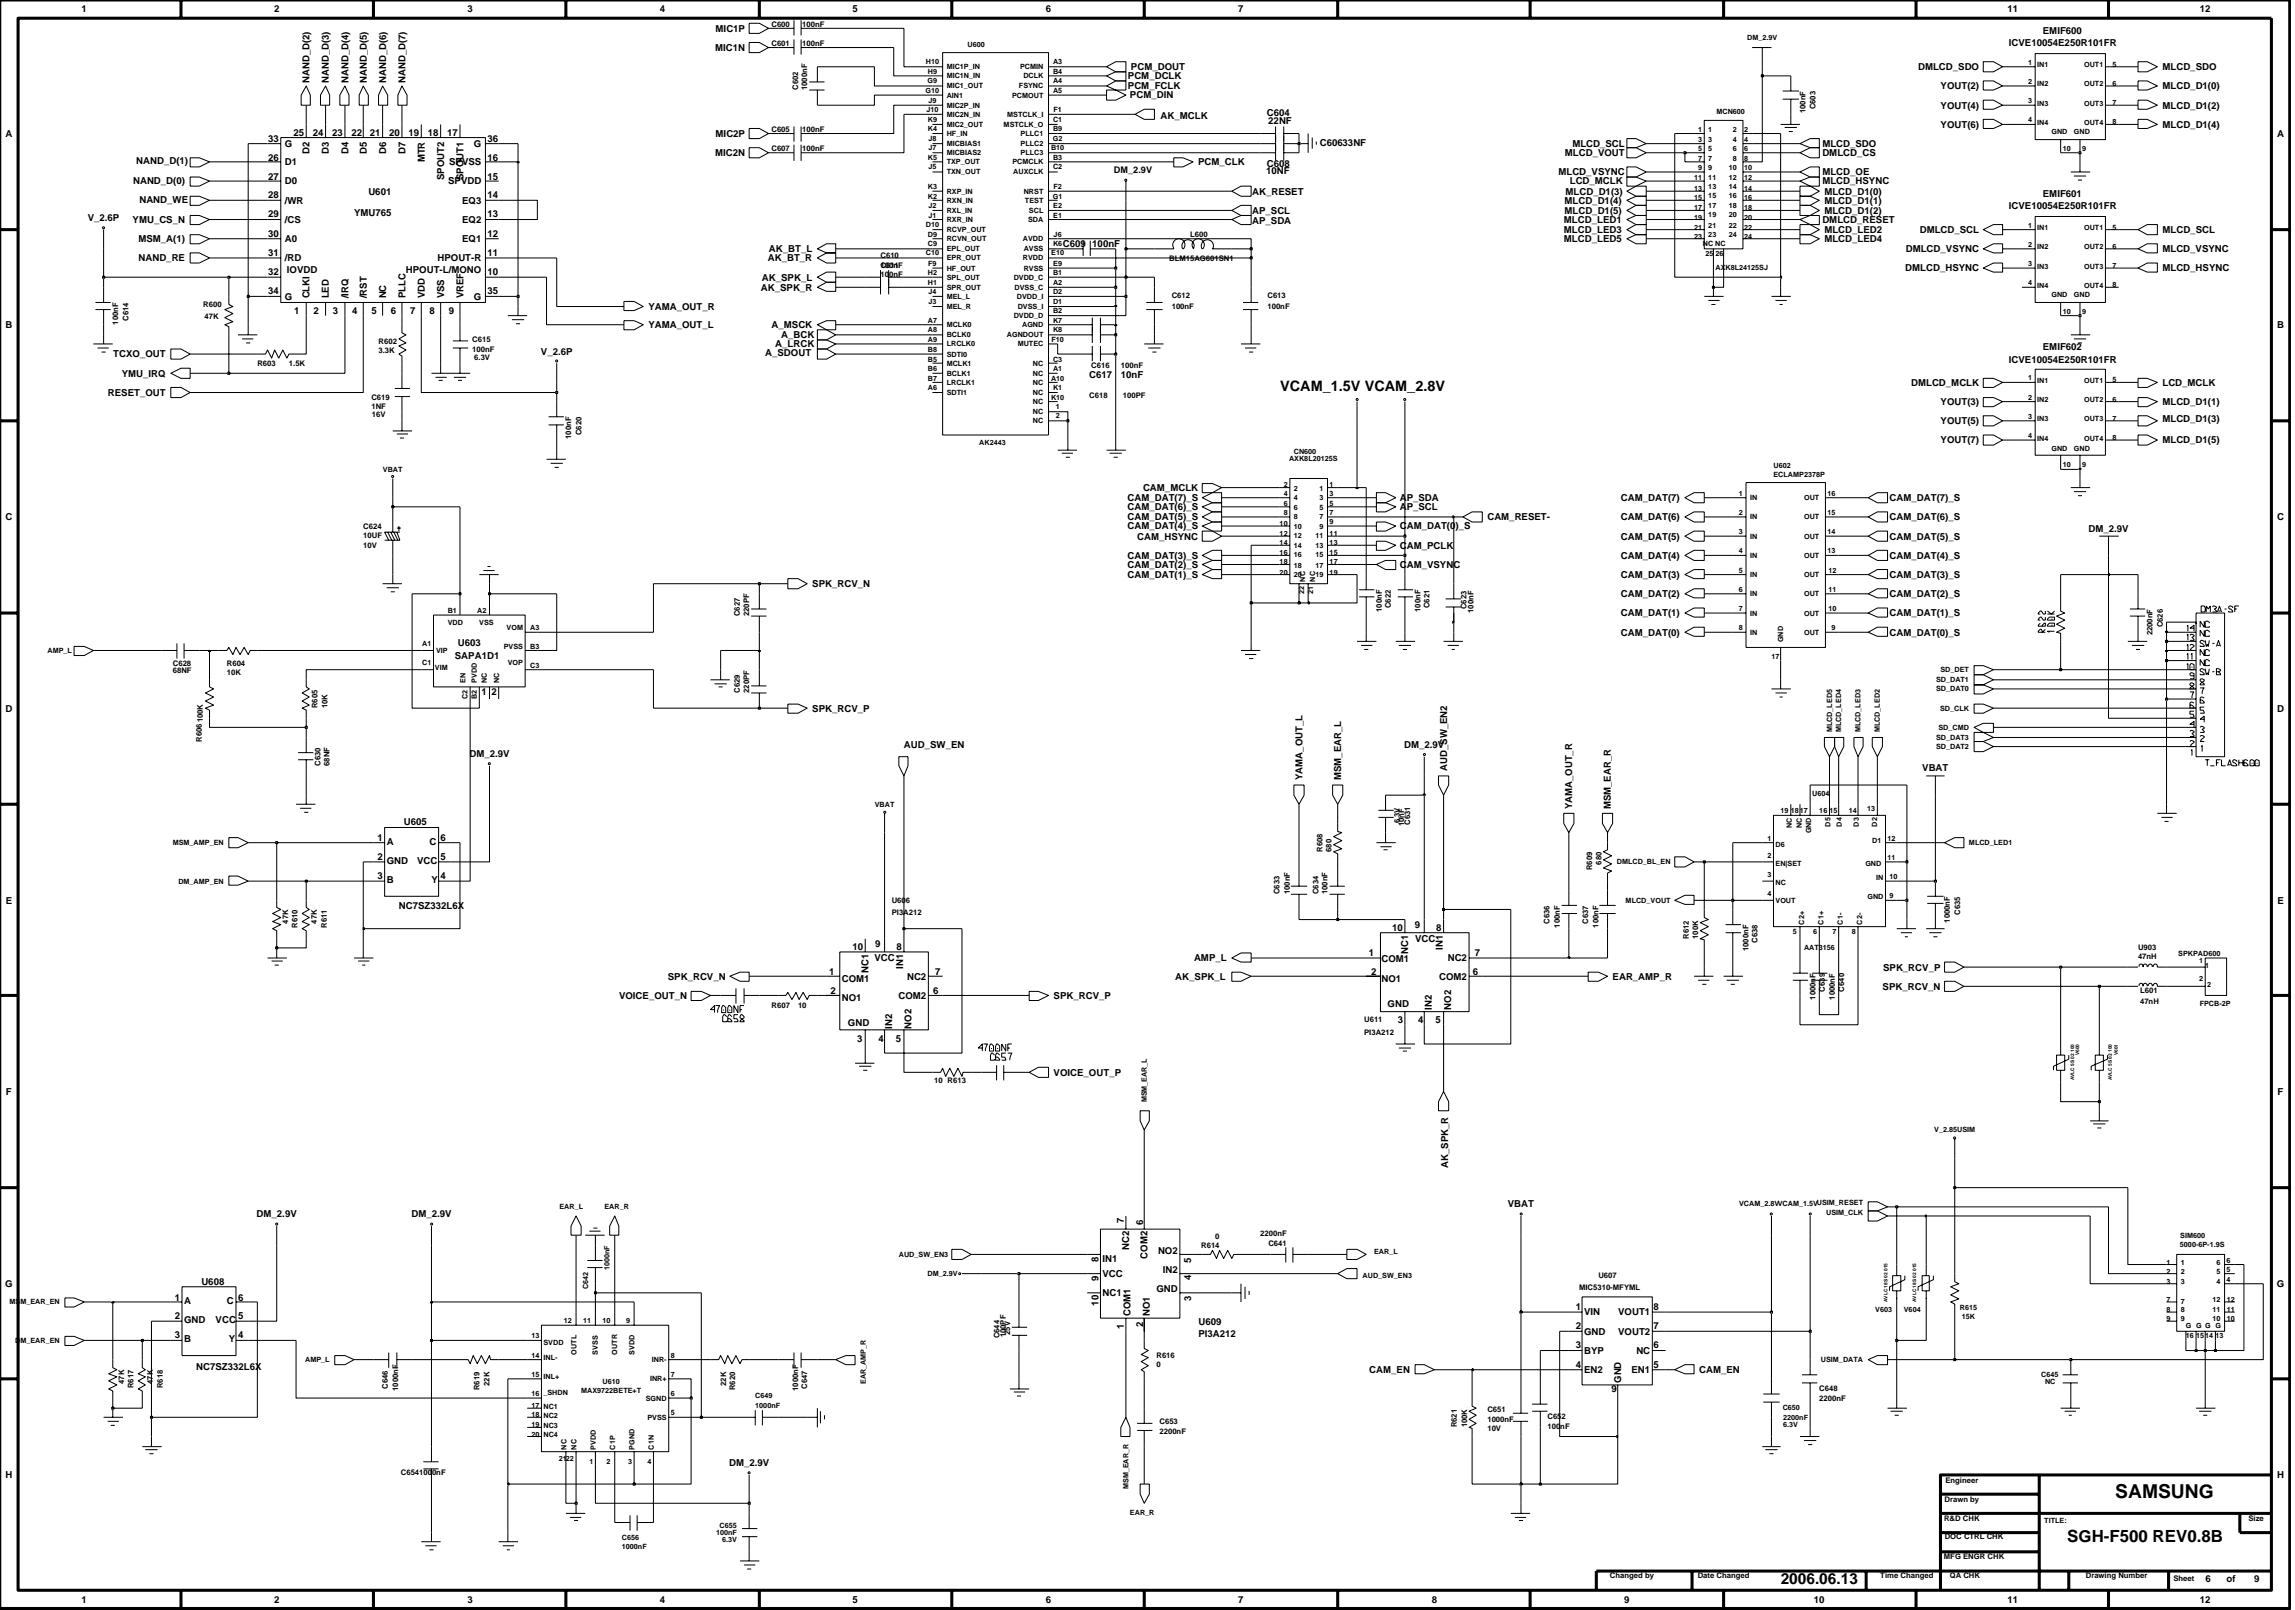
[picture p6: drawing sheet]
<svg xmlns="http://www.w3.org/2000/svg" width="192mm" height="135mm" viewBox="0 0 192 135" stroke-linecap="round" stroke-linejoin="round" font-family="sans-serif">
<defs><g id="words">
<text font-size="1.6" x="176.9" y="125.2">SAMSUNG</text>
<text font-size="1.4" x="172.9" y="128.9">SGH-F500 REV0.8B</text>
<text font-size="1.3" x="148.9" y="132.4">2006.06.13</text>
<text font-size="1.2" x="107" y="32.6">VCAM_1.5V VCAM_2.8V</text>
<g font-size=".8">
<text x="6.8" y="1">1</text>
<text x="22.9" y="1">2</text>
<text x="39.1" y="1">3</text>
<text x="55.2" y="1">4</text>
<text x="59.8" y="4.3">MIC1N</text>
<text x="59.8" y="2.7">MIC1P</text>
<text x="71.3" y="1">5</text>
<text x="87.4" y="1">6</text>
<text x="94.6" y="5.9">PCM_DOUT</text>
<text x="103.5" y="1">7</text>
<text x="160.4" y="5.9">DMLCD_SDO</text>
<text x="167.8" y="1">11</text>
<text x="168" y="3.8">ICVE10054E250R101FR</text>
<text x="170.8" y="2.8">EMIF600</text>
<text x="180.8" y="5.9">MLCD_SDO</text>
<text x="183.9" y="1">12</text>
<text x=".5" y="11.4">A</text>
<text x="22.4" y="11.8">33</text>
<text x="24.5" y="11.3">25</text>
<text x="25.9" y="6.9" transform="rotate(-90 25.9 6.9)">NAND_D(2)</text>
<text x="26.2" y="11.3">24</text>
<text x="27.5" y="6.9" transform="rotate(-90 27.5 6.9)">NAND_D(3)</text>
<text x="27.8" y="11.3">23</text>
<text x="29.1" y="6.9" transform="rotate(-90 29.1 6.9)">NAND_D(4)</text>
<text x="29.4" y="11.3">22</text>
<text x="30.7" y="6.9" transform="rotate(-90 30.7 6.9)">NAND_D(5)</text>
<text x="30.9" y="11.3">21</text>
<text x="32.3" y="6.9" transform="rotate(-90 32.3 6.9)">NAND_D(6)</text>
<text x="32.5" y="11.3">20</text>
<text x="33.9" y="6.9" transform="rotate(-90 33.9 6.9)">NAND_D(7)</text>
<text x="34.2" y="11.3">19</text>
<text x="35.8" y="11.3">18</text>
<text x="37.4" y="11.3">17</text>
<text x="40.8" y="11.8">36</text>
<text x="59.8" y="11.4">MIC2P</text>
<text x="94.3" y="6.6">PCM_DCLK</text>
<text x="94.3" y="7.5">PCM_FCLK</text>
<text x="94.5" y="8.2">PCM_DIN</text>
<text x="97" y="9.9">AK_MCLK</text>
<text x="105.9" y="9.7">C604</text>
<text x="106" y="10.4">22NF</text>
<text x="162.3" y="10.7">YOUT(6)</text>
<text x="162.3" y="9.1">YOUT(4)</text>
<text x="162.3" y="7.5">YOUT(2)</text>
<text x="180.8" y="10.7">MLCD_D1(4)</text>
<text x="180.8" y="9.1">MLCD_D1(2)</text>
<text x="180.8" y="7.5">MLCD_D1(0)</text>
<text x="190.4" y="11.4">A</text>
<text x="11.1" y="15.4">NAND_D(0)</text>
<text x="11.4" y="13.7">NAND_D(1)</text>
<text x="11.7" y="16.9">NAND_WE</text>
<text x="22.4" y="15">27</text>
<text x="22.4" y="13.4">26</text>
<text x="22.4" y="16.6">28</text>
<text x="23.8" y="15.4">D0</text>
<text x="23.8" y="13.8">D1</text>
<text x="23.8" y="12.3">G</text>
<text x="23.8" y="17">/WR</text>
<text x="25.9" y="12.9" transform="rotate(-90 25.9 12.9)">D2</text>
<text x="27.5" y="12.9" transform="rotate(-90 27.5 12.9)">D3</text>
<text x="29.1" y="12.9" transform="rotate(-90 29.1 12.9)">D4</text>
<text x="30.7" y="12.9" transform="rotate(-90 30.7 12.9)">D5</text>
<text x="30.8" y="16.3">U601</text>
<text x="32.3" y="12.9" transform="rotate(-90 32.3 12.9)">D6</text>
<text x="33.9" y="12.9" transform="rotate(-90 33.9 12.9)">D7</text>
<text x="35.5" y="13.6" transform="rotate(-90 35.5 13.6)">MTR</text>
<text x="37.1" y="15" transform="rotate(-90 37.1 15)">SPOUT2</text>
<text x="37.5" y="15.4">SPVDD</text>
<text x="37.6" y="13.8">SPVSS</text>
<text x="38.6" y="17">EQ3</text>
<text x="38.7" y="15" transform="rotate(-90 38.7 15)">SPOUT1</text>
<text x="39.6" y="12.3">G</text>
<text x="40.8" y="15">15</text>
<text x="40.8" y="13.4">16</text>
<text x="40.8" y="16.6">14</text>
<text x="59.8" y="13.1">MIC2N</text>
<text x="93.1" y="14.5">DM_2.9V</text>
<text x="100.2" y="13.8">PCM_CLK</text>
<text x="104.7" y="16.3">AK_RESET</text>
<text x="104.7" y="17.9">AP_SCL</text>
<text x="105.9" y="14.5">10NF</text>
<text x="105.9" y="13.9">C608</text>
<text x="110.3" y="12.2">C60633NF</text>
<text x="130.3" y="14.7">MLCD_VSYNC</text>
<text x="130.8" y="17">MLCD_D1(4)</text>
<text x="130.8" y="17.9">MLCD_D1(5)</text>
<text x="130.8" y="13.1">MLCD_VOUT</text>
<text x="130.9" y="16.3">MLCD_D1(3)</text>
<text x="131.3" y="15.4">LCD_MCLK</text>
<text x="131.5" y="12.3">MLCD_SCL</text>
<text x="152.4" y="15.4">MLCD_HSYNC</text>
<text x="152.4" y="14.7">MLCD_OE</text>
<text x="152.4" y="12.3">MLCD_SDO</text>
<text x="152.4" y="13.1">DMLCD_CS</text>
<text x="152.5" y="17.9">MLCD_D1(2)</text>
<text x="152.5" y="17">MLCD_D1(1)</text>
<text x="152.5" y="16.3">MLCD_D1(0)</text>
<text x="168" y="17.4">ICVE10054E250R101FR</text>
<text x="170.8" y="16.4">EMIF601</text>
<text x="7.3" y="18.5">V_2.6P</text>
<text x="11.1" y="18.6">YMU_CS_N</text>
<text x="11.6" y="21.8">NAND_RE</text>
<text x="11.6" y="20.2">MSM_A(1)</text>
<text x="22.4" y="21.4">31</text>
<text x="22.4" y="23">32</text>
<text x="22.4" y="19.8">30</text>
<text x="22.4" y="18.2">29</text>
<text x="23.8" y="21.8">/RD</text>
<text x="23.8" y="20.2">A0</text>
<text x="23.8" y="18.6">/CS</text>
<text x="24" y="22.9">IOVDD</text>
<text x="29.6" y="18">YMU765</text>
<text x="33.9" y="22.9">HPOUT-L/MONO</text>
<text x="36.6" y="21.8">HPOUT-R</text>
<text x="38.6" y="20.2">EQ1</text>
<text x="38.6" y="18.6">EQ2</text>
<text x="40.8" y="23">10</text>
<text x="40.8" y="21.4">11</text>
<text x="40.8" y="19.8">12</text>
<text x="40.8" y="18.2">13</text>
<text x="63.7" y="23.4">AK_SPK_L</text>
<text x="64.2" y="21.8">AK_BT_R</text>
<text x="64.3" y="21.1">AK_BT_L</text>
<text x="88.9" y="20.6">C609</text>
<text x="91.3" y="20.6">100nF</text>
<text x="104.7" y="18.7">AP_SDA</text>
<text x="130.8" y="18.6">MLCD_LED1</text>
<text x="130.8" y="19.5">MLCD_LED3</text>
<text x="130.8" y="20.2">MLCD_LED5</text>
<text x="152.4" y="18.6">DMLCD_RESET</text>
<text x="152.5" y="20.2">MLCD_LED4</text>
<text x="152.5" y="19.5">MLCD_LED2</text>
<text x="159.3" y="22.7">DMLCD_HSYNC</text>
<text x="159.3" y="21.1">DMLCD_VSYNC</text>
<text x="160.5" y="19.5">DMLCD_SCL</text>
<text x="180.8" y="21.1">MLCD_VSYNC</text>
<text x="180.8" y="22.7">MLCD_HSYNC</text>
<text x="180.8" y="19.5">MLCD_SCL</text>
<text x=".5" y="27.4">B</text>
<text x="9.5" y="29.9">TCXO_OUT</text>
<text x="22.4" y="24.6">34</text>
<text x="23.8" y="25.1">G</text>
<text x="24.6" y="26.2">1</text>
<text x="25.9" y="24.9" transform="rotate(-90 25.9 24.9)">CLKI</text>
<text x="26.2" y="26.2">2</text>
<text x="27.5" y="24.9" transform="rotate(-90 27.5 24.9)">LED</text>
<text x="27.8" y="26.2">3</text>
<text x="29.1" y="24.9" transform="rotate(-90 29.1 24.9)">/IRQ</text>
<text x="29.4" y="26.2">4</text>
<text x="30.7" y="24.9" transform="rotate(-90 30.7 24.9)">/RST</text>
<text x="31.1" y="26.2">5</text>
<text x="32.3" y="24.9" transform="rotate(-90 32.3 24.9)">NC</text>
<text x="32.7" y="26.2">6</text>
<text x="33.9" y="24.9" transform="rotate(-90 33.9 24.9)">PLLC</text>
<text x="34.3" y="26.2">7</text>
<text x="35.5" y="24.9" transform="rotate(-90 35.5 24.9)">VDD</text>
<text x="35.9" y="26.2">8</text>
<text x="37.1" y="24.9" transform="rotate(-90 37.1 24.9)">VSS</text>
<text x="37.5" y="26.2">9</text>
<text x="38.7" y="24.9" transform="rotate(-90 38.7 24.9)">VREF</text>
<text x="39.6" y="25.1">G</text>
<text x="40.8" y="24.6">35</text>
<text x="45.2" y="29.7">V_2.6P</text>
<text x="54.2" y="25.9">YAMA_OUT_R</text>
<text x="54.2" y="27.4">YAMA_OUT_L</text>
<text x="63.6" y="24.3">AK_SPK_R</text>
<text x="64" y="29.8">A_SDOUT</text>
<text x="64.5" y="27.4">A_MSCK</text>
<text x="64.8" y="29">A_LRCK</text>
<text x="65.3" y="28.3">A_BCK</text>
<text x="170.8" y="29.3">EMIF602</text>
<text x="190.4" y="27.4">B</text>
<text x="9" y="33.1">RESET_OUT</text>
<text x="10.2" y="31.5">YMU_IRQ</text>
<text x="91.1" y="31.6">C617</text>
<text x="93.7" y="31.6">10nF</text>
<text x="159.8" y="32.2">DMLCD_MCLK</text>
<text x="162.3" y="35.5">YOUT(5)</text>
<text x="162.3" y="33.8">YOUT(3)</text>
<text x="168" y="30.3">ICVE10054E250R101FR</text>
<text x="180.8" y="32.2">LCD_MCLK</text>
<text x="180.8" y="33.8">MLCD_D1(1)</text>
<text x="180.8" y="35.3">MLCD_D1(3)</text>
<text x="94.3" y="41.9">CAM_DAT(7)_S</text>
<text x="95.6" y="41">CAM_MCLK</text>
<text x="117" y="41.9">AP_SDA</text>
<text x="135.5" y="41.9">CAM_DAT(7)</text>
<text x="158" y="41.9">CAM_DAT(7)_S</text>
<text x="162.3" y="37.1">YOUT(7)</text>
<text x="180.8" y="37.1">MLCD_D1(5)</text>
<text x=".5" y="43.5">C</text>
<text x="94.3" y="43.5">CAM_DAT(5)_S</text>
<text x="94.3" y="46.7">CAM_DAT(3)_S</text>
<text x="94.3" y="47.5">CAM_DAT(2)_S</text>
<text x="94.3" y="42.6">CAM_DAT(6)_S</text>
<text x="94.3" y="44.2">CAM_DAT(4)_S</text>
<text x="95.1" y="45.1">CAM_HSYNC</text>
<text x="117" y="44.2">CAM_DAT(0)_S</text>
<text x="117" y="45.9">CAM_PCLK</text>
<text x="117" y="42.6">AP_SCL</text>
<text x="117" y="47.5">CAM_VSYNC</text>
<text x="124.4" y="43.5">CAM_RESET-</text>
<text x="135.5" y="46.7">CAM_DAT(4)</text>
<text x="135.5" y="45.1">CAM_DAT(5)</text>
<text x="135.5" y="43.5">CAM_DAT(6)</text>
<text x="158" y="43.5">CAM_DAT(6)_S</text>
<text x="158" y="45.1">CAM_DAT(5)_S</text>
<text x="158" y="46.7">CAM_DAT(4)_S</text>
<text x="174.6" y="44.5">DM_2.9V</text>
<text x="190.4" y="43.5">C</text>
<text x="67.9" y="49.1">SPK_RCV_N</text>
<text x="94.3" y="48.3">CAM_DAT(1)_S</text>
<text x="135.5" y="53.1">CAM_DAT(0)</text>
<text x="135.5" y="51.5">CAM_DAT(1)</text>
<text x="135.5" y="49.9">CAM_DAT(2)</text>
<text x="135.5" y="48.3">CAM_DAT(3)</text>
<text x="158" y="48.3">CAM_DAT(3)_S</text>
<text x="158" y="49.9">CAM_DAT(2)_S</text>
<text x="158" y="51.5">CAM_DAT(1)_S</text>
<text x="158" y="53.1">CAM_DAT(0)_S</text>
<text x=".5" y="59.5">D</text>
<text x="38" y="55">SAPA1D1</text>
<text x="38.3" y="54">U603</text>
<text x="40.2" y="58.1">1 2</text>
<text x="67.9" y="59.5">SPK_RCV_P</text>
<text x="190.4" y="59.5">D</text>
<text x="39.3" y="63.3">DM_2.9V</text>
<text x="75.6" y="62.5">AUD_SW_EN</text>
<text x="108.9" y="65.2" transform="rotate(-90 108.9 65.2)">YAMA_OUT_L</text>
<text x="112.1" y="65.2" transform="rotate(-90 112.1 65.2)">MSM_EAR_L</text>
<text x="117.4" y="62.5">DM_2.9V</text>
<text x="121" y="64.4" transform="rotate(-90 121 64.4)">AUD_SW_EN2</text>
<text x="160.7" y="64.5">VBAT</text>
<text x="31.6" y="71.9">2</text>
<text x="31.6" y="70.3">1</text>
<text x="32.3" y="70.6">A</text>
<text x="33.8" y="69">U605</text>
<text x="35.9" y="70.6">C</text>
<text x="36.8" y="71.9">5</text>
<text x="36.8" y="70.3">6</text>
<text x="131.5" y="67.6" transform="rotate(-90 131.5 67.6)">YAMA_OUT_R</text>
<text x="134.7" y="67.6" transform="rotate(-90 134.7 67.6)">MSM_EAR_R</text>
<text x=".5" y="75.5">E</text>
<text x="31.6" y="73.5">3</text>
<text x="32.3" y="72.2">GND</text>
<text x="32.3" y="73.8">B</text>
<text x="33.4" y="76">NC7SZ332L6X</text>
<text x="34.9" y="72.2">VCC</text>
<text x="36.1" y="73.8">Y</text>
<text x="36.8" y="73.5">4</text>
<text x="116.4" y="77.8">10</text>
<text x="118.3" y="77.6">9</text>
<text x="120.1" y="77.8">8</text>
<text x="190.4" y="75.5">E</text>
<text x="51.8" y="83.5">VOICE_OUT_N</text>
<text x="55.8" y="81.9">SPK_RCV_N</text>
<text x="69.3" y="81.5">1</text>
<text x="69.4" y="83.1">2</text>
<text x="70.4" y="82">COM1</text>
<text x="70.4" y="83.6">NO1</text>
<text x="71.3" y="79.4">10</text>
<text x="72.6" y="81.3" transform="rotate(-90 72.6 81.3)">NC1</text>
<text x="73.1" y="80.4">VCC</text>
<text x="73.2" y="79.1">9</text>
<text x="75" y="79.4">8</text>
<text x="75.1" y="83.5">COM2</text>
<text x="75.5" y="81" transform="rotate(-90 75.5 81)">IN1</text>
<text x="75.8" y="81.9">NC2</text>
<text x="78" y="83.1">6</text>
<text x="78.2" y="81.5">7</text>
<text x="88.1" y="83.5">SPK_RCV_P</text>
<text x="98.3" y="81.9">AK_SPK_L</text>
<text x="99.8" y="80.4">AMP_L</text>
<text x="114.5" y="79.9">1</text>
<text x="114.6" y="81.5">2</text>
<text x="115.5" y="80.4">COM1</text>
<text x="115.5" y="82">NO1</text>
<text x="117.8" y="79.7" transform="rotate(-90 117.8 79.7)">NC1</text>
<text x="118.3" y="78.7">VCC</text>
<text x="120.3" y="81.9">COM2</text>
<text x="120.6" y="79.4" transform="rotate(-90 120.6 79.4)">IN1</text>
<text x="121" y="80.4">NC2</text>
<text x="123.1" y="81.5">6</text>
<text x="123.3" y="79.9">7</text>
<text x="134.8" y="81.9">EAR_AMP_R</text>
<text x="157.4" y="82.7">SPK_RCV_N</text>
<text x="157.5" y="81.1">SPK_RCV_P</text>
<text x="70.9" y="85.8">GND</text>
<text x="71.7" y="87.1">3</text>
<text x="73.5" y="87.1">4</text>
<text x="74.6" y="86" transform="rotate(-90 74.6 86)">IN2</text>
<text x="74.9" y="87.1">5</text>
<text x="76.2" y="86" transform="rotate(-90 76.2 86)">NO2</text>
<text x="88.1" y="89.9">VOICE_OUT_P</text>
<text x="116" y="84.2">GND</text>
<text x="116.9" y="85.5">3</text>
<text x="118.6" y="85.5">4</text>
<text x="119.7" y="84.4" transform="rotate(-90 119.7 84.4)">IN2</text>
<text x="120" y="85.5">5</text>
<text x="121.3" y="84.4" transform="rotate(-90 121.3 84.4)">NO2</text>
<text x=".5" y="91.5">F</text>
<text x="190.4" y="91.5">F</text>
<text x="21.5" y="101.7">DM_2.9V</text>
<text x="34.4" y="101.7">DM_2.9V</text>
<text x="121.1" y="97.6" transform="rotate(-90 121.1 97.6)">AK_SPK_R</text>
<text x="126.1" y="100.9">VBAT</text>
<text x=".4" y="107.6">G</text>
<text x="16.8" y="107.4">U608</text>
<text x="91.8" y="107.1" transform="rotate(-90 91.8 107.1)">9</text>
<text x="91.8" y="105.5" transform="rotate(-90 91.8 105.5)">8</text>
<text x="92.2" y="105.5">IN1</text>
<text x="92.2" y="106.7">VCC</text>
<text x="94" y="102.2" transform="rotate(-90 94 102.2)">7</text>
<text x="94.4" y="104.5" transform="rotate(-90 94.4 104.5)">NC2</text>
<text x="95.6" y="102.4" transform="rotate(-90 95.6 102.4)">6</text>
<text x="96" y="105.2" transform="rotate(-90 96 105.2)">COM2</text>
<text x="96.7" y="108">GND</text>
<text x="96.8" y="104.8">NO2</text>
<text x="97.2" y="106.4">IN2</text>
<text x="99.6" y="107" transform="rotate(-90 99.6 107)">4</text>
<text x="99.6" y="105.5" transform="rotate(-90 99.6 105.5)">5</text>
<text x="190.4" y="107.6">G</text>
<text x="14.6" y="111.9">3</text>
<text x="14.6" y="110.3">2</text>
<text x="14.6" y="108.7">1</text>
<text x="15.4" y="109">A</text>
<text x="15.4" y="112.2">B</text>
<text x="15.4" y="110.6">GND</text>
<text x="18" y="110.6">VCC</text>
<text x="19" y="109">C</text>
<text x="19.1" y="112.2">Y</text>
<text x="19.9" y="108.7">6</text>
<text x="19.9" y="110.3">5</text>
<text x="19.9" y="111.9">4</text>
<text x="91.8" y="109.1" transform="rotate(-90 91.8 109.1)">10</text>
<text x="92.2" y="108.3">NC1</text>
<text x="94" y="111" transform="rotate(-90 94 111)">1</text>
<text x="94.5" y="110" transform="rotate(-90 94.5 110)">COM1</text>
<text x="95.6" y="110.9" transform="rotate(-90 95.6 110.9)">2</text>
<text x="96.1" y="110" transform="rotate(-90 96.1 110)">NO1</text>
<text x="99.6" y="108.7" transform="rotate(-90 99.6 108.7)">3</text>
<text x="100.2" y="111.7">PI3A212</text>
<text x="100.2" y="110.7">U609</text>
<text x="131.7" y="112.7">3</text>
<text x="131.7" y="111.1">2</text>
<text x="131.7" y="109.5">1</text>
<text x="132.5" y="111.6">GND</text>
<text x="132.5" y="113.2">BYP</text>
<text x="132.5" y="109.9">VIN</text>
<text x="135.3" y="109.9">VOUT1</text>
<text x="135.3" y="111.6">VOUT2</text>
<text x="136.8" y="113.2">NC</text>
<text x="138.2" y="112.7">6</text>
<text x="138.2" y="109.5">8</text>
<text x="138.2" y="111.1">7</text>
<text x="16.4" y="114.5">NC7SZ332L6X</text>
<text x="114.5" y="114.8">CAM_EN</text>
<text x="131.7" y="114.3">4</text>
<text x="132.5" y="114.8">EN2</text>
<text x="134.7" y="116.3">9</text>
<text x="135.5" y="115.6" transform="rotate(-90 135.5 115.6)">GND</text>
<text x="136.4" y="114.8">EN1</text>
<text x="138.2" y="114.3">5</text>
<text x="142.1" y="114.8">CAM_EN</text>
<text x=".5" y="123.6">H</text>
<text x="61" y="122.5">DM_2.9V</text>
<text x="190.4" y="123.6">H</text>
<text x="6.8" y="134">1</text>
<text x="22.9" y="134">2</text>
<text x="39.1" y="134">3</text>
<text x="55.2" y="134">4</text>
<text x="71.3" y="134">5</text>
<text x="87.4" y="134">6</text>
<text x="103.5" y="134">7</text>
<text x="119.7" y="134">8</text>
<text x="135.8" y="134">9</text>
<text x="151.7" y="134">10</text>
<text x="167.8" y="134">11</text>
<text x="183.9" y="134">12</text>
<text x="184.4" y="132.2">6</text>
<text x="186.2" y="132.2">of</text>
<text x="188.5" y="132.2">9</text>
</g>
<g font-size=".6">
<text x="64.5" y="3.8">C601</text>
<text x="64.5" y="2.2">C600</text>
<text x="67.1" y="3.8">100nF</text>
<text x="67.1" y="2.2">100nF</text>
<text x="77.4" y="5.4">H10</text>
<text x="79.2" y="5.8">MIC1P_IN</text>
<text x="80.9" y="3.9">U600</text>
<text x="85.3" y="5.8">PCMIN</text>
<text x="88" y="5.4">A3</text>
<text x="146.1" y="3.3">DM_2.9V</text>
<text x="169.6" y="5.4">1</text>
<text x="170.3" y="5.6">IN1</text>
<text x="174.3" y="5.6">OUT1</text>
<text x="176.6" y="5.6">5</text>
<text x="64.5" y="11">C605</text>
<text x="66.7" y="7.5" transform="rotate(-90 66.7 7.5)">C602</text>
<text x="67.1" y="11">100nF</text>
<text x="67.5" y="7.5" transform="rotate(-90 67.5 7.5)">1000nF</text>
<text x="77.4" y="7.7">G10</text>
<text x="77.5" y="9.3">J10</text>
<text x="77.6" y="7">G9</text>
<text x="77.6" y="10.9">K4</text>
<text x="77.6" y="6.2">H9</text>
<text x="77.6" y="10.2">K9</text>
<text x="77.6" y="11.8">J8</text>
<text x="77.6" y="8.6">J9</text>
<text x="79.2" y="11.4">HF_IN</text>
<text x="79.2" y="9">MIC2P_IN</text>
<text x="79.2" y="7.4">MIC1_OUT</text>
<text x="79.2" y="6.6">MIC1N_IN</text>
<text x="79.2" y="9.8">MIC2N_IN</text>
<text x="79.2" y="8.2">AIN1</text>
<text x="79.2" y="10.6">MIC2_OUT</text>
<text x="83.9" y="10.6">MSTCLK_O</text>
<text x="84.2" y="9.8">MSTCLK_I</text>
<text x="84.6" y="8.2">PCMOUT</text>
<text x="85.2" y="7.4">FSYNC</text>
<text x="85.3" y="11.4">PLLC1</text>
<text x="85.6" y="6.6">DCLK</text>
<text x="88" y="11.8">G2</text>
<text x="88" y="10.9">B9</text>
<text x="88" y="10.2">C1</text>
<text x="88" y="6.2">B4</text>
<text x="88" y="7">A4</text>
<text x="88" y="7.7">A5</text>
<text x="88.1" y="9.3">F1</text>
<text x="142" y="11.8">3</text>
<text x="142" y="11">1</text>
<text x="142.8" y="11.8">3</text>
<text x="142.8" y="11">1</text>
<text x="143.5" y="9.6">MCN600</text>
<text x="144.9" y="11.8">4</text>
<text x="144.9" y="11">2</text>
<text x="145.8" y="11">2</text>
<text x="145.8" y="11.8">4</text>
<text x="151" y="9.5" transform="rotate(-90 151 9.5)">100nF</text>
<text x="151.8" y="9.1" transform="rotate(-90 151.8 9.1)">C603</text>
<text x="169.6" y="7">2</text>
<text x="169.6" y="8.6">3</text>
<text x="169.6" y="10.2">4</text>
<text x="170.3" y="7.2">IN2</text>
<text x="170.3" y="8.8">IN3</text>
<text x="170.3" y="10.4">IN4</text>
<text x="171.5" y="11.2">GND</text>
<text x="173.4" y="11.2">GND</text>
<text x="174.3" y="7.2">OUT2</text>
<text x="174.3" y="8.8">OUT3</text>
<text x="174.3" y="10.4">OUT4</text>
<text x="176.6" y="7.2">6</text>
<text x="176.6" y="8.8">7</text>
<text x="176.6" y="10.4">8</text>
<text x="64.5" y="12.6">C607</text>
<text x="67.1" y="12.6">100nF</text>
<text x="77.6" y="16.6">K2</text>
<text x="77.6" y="15.8">K3</text>
<text x="77.6" y="13.4">K5</text>
<text x="77.6" y="14.2">J5</text>
<text x="77.6" y="12.6">J7</text>
<text x="77.6" y="17.4">J2</text>
<text x="79.2" y="17">RXN_IN</text>
<text x="79.2" y="16.2">RXP_IN</text>
<text x="79.2" y="13.7">TXP_OUT</text>
<text x="79.2" y="14.6">TXN_OUT</text>
<text x="79.2" y="13">MICBIAS2</text>
<text x="79.2" y="12.2">MICBIAS1</text>
<text x="79.2" y="17.8">RXL_IN</text>
<text x="84.7" y="13.7">PCMCLK</text>
<text x="84.7" y="14.6">AUXCLK</text>
<text x="85.3" y="12.2">PLLC2</text>
<text x="85.3" y="13">PLLC3</text>
<text x="85.6" y="16.2">NRST</text>
<text x="85.7" y="17">TEST</text>
<text x="86" y="17.8">SCL</text>
<text x="87.9" y="12.6">B10</text>
<text x="88" y="16.6">G1</text>
<text x="88" y="14.2">C2</text>
<text x="88" y="13.4">B3</text>
<text x="88.1" y="17.4">E2</text>
<text x="88.1" y="15.8">F2</text>
<text x="141.6" y="17.6">17</text>
<text x="141.6" y="15">11</text>
<text x="141.6" y="16">13</text>
<text x="141.6" y="16.7">15</text>
<text x="142" y="14.2">9</text>
<text x="142" y="12.6">5</text>
<text x="142" y="13.4">7</text>
<text x="142.8" y="12.6">5</text>
<text x="142.8" y="13.4">7</text>
<text x="142.8" y="14.2">9</text>
<text x="142.8" y="17.4">17</text>
<text x="142.8" y="15">11</text>
<text x="142.8" y="15.8">13</text>
<text x="142.8" y="16.6">15</text>
<text x="144.5" y="16.6">16</text>
<text x="144.5" y="17.4">18</text>
<text x="144.5" y="14.2">10</text>
<text x="144.5" y="15">12</text>
<text x="144.5" y="15.8">14</text>
<text x="144.9" y="12.6">6</text>
<text x="144.9" y="13.4">8</text>
<text x="145.8" y="12.6">6</text>
<text x="145.8" y="13.4">8</text>
<text x="145.8" y="17.6">18</text>
<text x="145.8" y="14.2">10</text>
<text x="145.8" y="15">12</text>
<text x="145.8" y="16">14</text>
<text x="145.8" y="16.7">16</text>
<text x="172.5" y="12.6">10</text>
<text x="174.1" y="12.6">9</text>
<text x="73.6" y="22.4">C611</text>
<text x="73.6" y="23.2">100nF</text>
<text x="73.6" y="22.4">100nF</text>
<text x="73.6" y="21.6">C610</text>
<text x="77.4" y="19">D10</text>
<text x="77.4" y="21.3">C10</text>
<text x="77.6" y="23.8">H1</text>
<text x="77.6" y="23">H2</text>
<text x="77.6" y="20.6">C9</text>
<text x="77.6" y="19.8">D9</text>
<text x="77.6" y="22.2">F9</text>
<text x="77.6" y="18.2">J1</text>
<text x="79.2" y="23.4">SPL_OUT</text>
<text x="79.2" y="18.6">RXR_IN</text>
<text x="79.2" y="22.6">HF_OUT</text>
<text x="79.2" y="21">EPL_OUT</text>
<text x="79.2" y="19.4">RCVP_OUT</text>
<text x="79.2" y="20.2">RCVN_OUT</text>
<text x="79.2" y="21.8">EPR_OUT</text>
<text x="84.8" y="23.4">DVDD_C</text>
<text x="85.5" y="20.2">AVDD</text>
<text x="85.5" y="21.8">RVDD</text>
<text x="85.6" y="21">AVSS</text>
<text x="85.6" y="22.6">RVSS</text>
<text x="86" y="18.6">SDA</text>
<text x="87.9" y="21.3">E10</text>
<text x="88" y="20.6">K6</text>
<text x="88" y="23">B1</text>
<text x="88" y="23.8">A2</text>
<text x="88.1" y="22.2">E9</text>
<text x="88.1" y="18.2">E1</text>
<text x="88.1" y="19.8">J6</text>
<text x="97.8" y="21.8">BLM15AG601SN1</text>
<text x="99.5" y="19.8">L600</text>
<text x="141.6" y="20">23</text>
<text x="141.6" y="18.3">19</text>
<text x="141.6" y="19.2">21</text>
<text x="142.4" y="20.5">NC NC</text>
<text x="142.6" y="21.4">25 26</text>
<text x="142.8" y="19.8">23</text>
<text x="142.8" y="18.2">19</text>
<text x="142.8" y="19">21</text>
<text x="143.4" y="22.6">AXK8L24125SJ</text>
<text x="144.5" y="19.8">24</text>
<text x="144.5" y="18.2">20</text>
<text x="144.5" y="19">22</text>
<text x="145.8" y="20">24</text>
<text x="145.8" y="18.3">20</text>
<text x="145.8" y="19.2">22</text>
<text x="169.6" y="19">1</text>
<text x="169.6" y="20.6">2</text>
<text x="169.6" y="22.2">3</text>
<text x="169.6" y="23.8">4</text>
<text x="170.3" y="19.2">IN1</text>
<text x="170.3" y="20.8">IN2</text>
<text x="170.3" y="22.4">IN3</text>
<text x="174.3" y="19.2">OUT1</text>
<text x="174.3" y="20.8">OUT2</text>
<text x="174.3" y="22.4">OUT3</text>
<text x="176.6" y="19.2">5</text>
<text x="176.6" y="20.8">6</text>
<text x="176.6" y="22.4">7</text>
<text x="9.9" y="27.1" transform="rotate(-90 9.9 27.1)">100nF</text>
<text x="10.7" y="26.8" transform="rotate(-90 10.7 26.8)">C614</text>
<text x="17" y="25.6">R600</text>
<text x="17.1" y="26.7">47K</text>
<text x="31.6" y="29.5">3.3K</text>
<text x="31.6" y="28.7">R602</text>
<text x="39.5" y="29.4">100nF</text>
<text x="39.5" y="28.6">C615</text>
<text x="77.6" y="29.4">B8</text>
<text x="77.6" y="27.8">A8</text>
<text x="77.6" y="28.6">A9</text>
<text x="77.6" y="27">A7</text>
<text x="77.6" y="25.4">J3</text>
<text x="77.6" y="24.6">J4</text>
<text x="79.2" y="25.8">MEL_R</text>
<text x="79.2" y="25">MEL_L</text>
<text x="79.2" y="24.2">SPR_OUT</text>
<text x="79.2" y="29.8">SDTI0</text>
<text x="79.2" y="28.2">BCLK0</text>
<text x="79.2" y="29">LRCLK0</text>
<text x="79.2" y="27.4">MCLK0</text>
<text x="84.2" y="28.2">AGNDOUT</text>
<text x="84.8" y="26.6">DVDD_D</text>
<text x="84.8" y="24.2">DVSS_C</text>
<text x="85" y="25">DVDD_I</text>
<text x="85.1" y="25.8">DVSS_I</text>
<text x="85.1" y="29">MUTEC</text>
<text x="85.5" y="27.3">AGND</text>
<text x="87.9" y="28.6">F10</text>
<text x="88" y="27">K7</text>
<text x="88" y="27.8">K8</text>
<text x="88" y="25.4">D1</text>
<text x="88" y="24.6">D2</text>
<text x="88" y="26.2">B2</text>
<text x="98" y="24.9">C612</text>
<text x="98" y="25.8">100nF</text>
<text x="106" y="25.8">100nF</text>
<text x="106" y="24.9">C613</text>
<text x="170.3" y="24.1">IN4</text>
<text x="171.5" y="24.8">GND</text>
<text x="172.5" y="26.2">10</text>
<text x="173.4" y="24.8">GND</text>
<text x="174.1" y="26.2">9</text>
<text x="174.3" y="24.1">OUT4</text>
<text x="176.6" y="24">8</text>
<text x="21.5" y="30.6">R603</text>
<text x="24.2" y="30.6">1.5K</text>
<text x="31.1" y="33.4">C619</text>
<text x="31.1" y="34.2">1NF</text>
<text x="31.1" y="34.9">16V</text>
<text x="39.7" y="30.1">6.3V</text>
<text x="77.6" y="31">B6</text>
<text x="77.6" y="31.8">B7</text>
<text x="77.6" y="30.2">B5</text>
<text x="77.6" y="32.6">A6</text>
<text x="79.2" y="31.4">BCLK1</text>
<text x="79.2" y="32.2">LRCLK1</text>
<text x="79.2" y="30.6">MCLK1</text>
<text x="79.2" y="33">SDTI1</text>
<text x="86.4" y="33.8">NC</text>
<text x="86.4" y="30.6">NC</text>
<text x="86.4" y="33">NC</text>
<text x="86.4" y="31.4">NC</text>
<text x="86.4" y="32.2">NC</text>
<text x="86.4" y="34.6">NC</text>
<text x="86.4" y="35.4">NC</text>
<text x="87.9" y="33.4">K10</text>
<text x="87.9" y="31.8">A10</text>
<text x="88" y="32.6">K1</text>
<text x="88" y="30.2">C3</text>
<text x="88" y="31">A1</text>
<text x="88.3" y="34.2">1</text>
<text x="88.3" y="35">2</text>
<text x="91.1" y="33.2">C618</text>
<text x="91.2" y="30.8">C616</text>
<text x="93.7" y="30.8">100nF</text>
<text x="93.9" y="33.2">100PF</text>
<text x="169.6" y="35">3</text>
<text x="169.6" y="31.8">1</text>
<text x="169.6" y="33.4">2</text>
<text x="170.3" y="35.2">IN3</text>
<text x="170.3" y="32">IN1</text>
<text x="170.3" y="33.6">IN2</text>
<text x="174.3" y="32">OUT1</text>
<text x="174.3" y="33.6">OUT2</text>
<text x="174.3" y="35.2">OUT3</text>
<text x="176.6" y="32">5</text>
<text x="176.6" y="33.6">6</text>
<text x="176.6" y="35.2">7</text>
<text x="32" y="39.4">VBAT</text>
<text x="47.8" y="36.7" transform="rotate(-90 47.8 36.7)">100nF</text>
<text x="48.6" y="36.4" transform="rotate(-90 48.6 36.4)">C620</text>
<text x="81.9" y="37.2">AK2443</text>
<text x="107.3" y="41.4">4</text>
<text x="107.3" y="40.7">2</text>
<text x="107.8" y="38.6">AXK8L20125S</text>
<text x="108.2" y="38">CN600</text>
<text x="108.2" y="41.8">4</text>
<text x="108.2" y="41">2</text>
<text x="110.3" y="41.8">3</text>
<text x="110.3" y="41">1</text>
<text x="111.2" y="41.4">3</text>
<text x="111.2" y="40.7">1</text>
<text x="145.4" y="41.4">1</text>
<text x="146.3" y="41.8">IN</text>
<text x="148.3" y="39.9">ECLAMP2378P</text>
<text x="148.3" y="39.1">U602</text>
<text x="150.8" y="41.8">OUT</text>
<text x="152.8" y="41.4">16</text>
<text x="169.6" y="36.6">4</text>
<text x="170.3" y="36.8">IN4</text>
<text x="171.5" y="37.7">GND</text>
<text x="172.5" y="39.1">10</text>
<text x="173.4" y="37.7">GND</text>
<text x="174.1" y="39.1">9</text>
<text x="174.3" y="36.8">OUT4</text>
<text x="176.6" y="36.8">8</text>
<text x="30.4" y="44.2">C624</text>
<text x="30.4" y="45">10UF</text>
<text x="30.4" y="45.8">10V</text>
<text x="107" y="45.6">14</text>
<text x="107" y="46.4">16</text>
<text x="107" y="47.2">18</text>
<text x="107" y="44">10</text>
<text x="107" y="44.8">12</text>
<text x="107.3" y="42.3">6</text>
<text x="107.3" y="43">8</text>
<text x="108.2" y="42.6">6</text>
<text x="108.2" y="43.4">8</text>
<text x="108.2" y="45.8">14</text>
<text x="108.2" y="46.6">16</text>
<text x="108.2" y="47.4">18</text>
<text x="108.2" y="44.2">10</text>
<text x="108.2" y="45">12</text>
<text x="110" y="45.8">13</text>
<text x="110" y="45">11</text>
<text x="110" y="46.6">15</text>
<text x="110" y="47.4">17</text>
<text x="110.3" y="42.6">5</text>
<text x="110.3" y="43.4">7</text>
<text x="110.3" y="44.2">9</text>
<text x="111.2" y="42.3">5</text>
<text x="111.2" y="43">7</text>
<text x="111.2" y="43.8">9</text>
<text x="111.2" y="45.6">13</text>
<text x="111.2" y="46.4">15</text>
<text x="111.2" y="47.2">17</text>
<text x="111.2" y="44.8">11</text>
<text x="145.4" y="44.6">3</text>
<text x="145.4" y="46.2">4</text>
<text x="145.4" y="47.9">5</text>
<text x="145.4" y="43">2</text>
<text x="146.3" y="45">IN</text>
<text x="146.3" y="46.6">IN</text>
<text x="146.3" y="43.4">IN</text>
<text x="150.8" y="45">OUT</text>
<text x="150.8" y="46.6">OUT</text>
<text x="150.8" y="43.4">OUT</text>
<text x="152.8" y="44.6">14</text>
<text x="152.8" y="46.2">13</text>
<text x="152.8" y="43">15</text>
<text x="152.9" y="47.9">12</text>
<text x="35.3" y="54">A1</text>
<text x="37.4" y="51.2">B1</text>
<text x="37.4" y="52.2">VDD</text>
<text x="39.9" y="51.2">A2</text>
<text x="40.1" y="52.2">VSS</text>
<text x="42.4" y="52.6">VOM</text>
<text x="44.3" y="52.6">A3</text>
<text x="61.9" y="51.5" transform="rotate(-90 61.9 51.5)">C627</text>
<text x="62.6" y="51.5" transform="rotate(-90 62.6 51.5)">220PF</text>
<text x="107" y="48">20</text>
<text x="108.2" y="48.2">20</text>
<text x="109" y="49.6" transform="rotate(-90 109 49.6)">22</text>
<text x="109.1" y="48.6" transform="rotate(-90 109.1 48.6)">NC</text>
<text x="109.8" y="49.6" transform="rotate(-90 109.8 49.6)">21</text>
<text x="110" y="48.6" transform="rotate(-90 110 48.6)">NC</text>
<text x="110" y="48.2">19</text>
<text x="111.2" y="48">19</text>
<text x="115.5" y="51.1" transform="rotate(-90 115.5 51.1)">100nF</text>
<text x="116.3" y="50.8" transform="rotate(-90 116.3 50.8)">C622</text>
<text x="118.8" y="51.1" transform="rotate(-90 118.8 51.1)">100nF</text>
<text x="119.5" y="50.8" transform="rotate(-90 119.5 50.8)">C621</text>
<text x="122.6" y="50.9" transform="rotate(-90 122.6 50.9)">C623</text>
<text x="123.2" y="51.2" transform="rotate(-90 123.2 51.2)">100nF</text>
<text x="145.4" y="49.5">6</text>
<text x="145.4" y="51.1">7</text>
<text x="145.4" y="52.7">8</text>
<text x="146.3" y="48.2">IN</text>
<text x="146.3" y="49.8">IN</text>
<text x="146.3" y="51.4">IN</text>
<text x="146.3" y="53.1">IN</text>
<text x="149.1" y="53.7" transform="rotate(-90 149.1 53.7)">GND</text>
<text x="150.8" y="48.2">OUT</text>
<text x="150.8" y="49.8">OUT</text>
<text x="150.8" y="51.4">OUT</text>
<text x="150.8" y="53.1">OUT</text>
<text x="152.9" y="49.5">11</text>
<text x="152.9" y="51.1">10</text>
<text x="153.1" y="52.7">9</text>
<text x="180" y="53.1" transform="rotate(-90 180 53.1)">2200nF</text>
<text x="180.8" y="52.4" transform="rotate(-90 180.8 52.4)">C626</text>
<text x="4" y="54.6">AMP_L</text>
<text x="14.5" y="56.2">68NF</text>
<text x="14.5" y="55.6">C628</text>
<text x="19" y="56.4">10K</text>
<text x="19" y="55.6">R604</text>
<text x="26.5" y="59.2" transform="rotate(-90 26.5 59.2)">R605</text>
<text x="27.4" y="59.2" transform="rotate(-90 27.4 59.2)">10K</text>
<text x="35.3" y="55.6">C1</text>
<text x="36.4" y="56">VIM</text>
<text x="36.5" y="54.6">VIP</text>
<text x="38.9" y="57.1" transform="rotate(-90 38.9 57.1)">EN</text>
<text x="39.1" y="58.4" transform="rotate(-90 39.1 58.4)">C2</text>
<text x="39.9" y="58.4" transform="rotate(-90 39.9 58.4)">B2</text>
<text x="39.9" y="57" transform="rotate(-90 39.9 57)">PVDD</text>
<text x="40.7" y="57.1" transform="rotate(-90 40.7 57.1)">NC</text>
<text x="41.7" y="57.1" transform="rotate(-90 41.7 57.1)">NC</text>
<text x="42.1" y="54.2">PVSS</text>
<text x="42.5" y="55.6">VOP</text>
<text x="44.3" y="54.2">B3</text>
<text x="44.3" y="55.8">C3</text>
<text x="61.9" y="57.9" transform="rotate(-90 61.9 57.9)">C629</text>
<text x="62.6" y="57.9" transform="rotate(-90 62.6 57.9)">220PF</text>
<text x="148.1" y="55">17</text>
<text x="161.9" y="57">SD_DAT1</text>
<text x="161.9" y="57.8">SD_DAT0</text>
<text x="162.2" y="59.4">SD_CLK</text>
<text x="162.2" y="56.2">SD_DET</text>
<text x="16.9" y="62" transform="rotate(-90 16.9 62)">R606100K</text>
<text x="26.8" y="64" transform="rotate(-90 26.8 64)">C630</text>
<text x="27.6" y="64" transform="rotate(-90 27.6 64)">68NF</text>
<text x="153.2" y="61.2" transform="rotate(-90 153.2 61.2)">MLCD_LED5</text>
<text x="153.9" y="61.2" transform="rotate(-90 153.9 61.2)">MLCD_LED4</text>
<text x="155.6" y="61.2" transform="rotate(-90 155.6 61.2)">MLCD_LED3</text>
<text x="157.2" y="61.2" transform="rotate(-90 157.2 61.2)">MLCD_LED2</text>
<text x="161.9" y="61.8">SD_DAT3</text>
<text x="161.9" y="62.6">SD_DAT2</text>
<text x="162.1" y="61">SD_CMD</text>
<text x="14.4" y="70.6">MSM_AMP_EN</text>
<text x="73.1" y="67.4">VBAT</text>
<text x="110.6" y="71.2" transform="rotate(-90 110.6 71.2)">R608</text>
<text x="111.3" y="71.2" transform="rotate(-90 111.3 71.2)">680</text>
<text x="117" y="68.8" transform="rotate(-90 117 68.8)">6.3V</text>
<text x="117.4" y="69" transform="rotate(-90 117.4 69)">10nF</text>
<text x="117.9" y="68.9" transform="rotate(-90 117.9 68.9)">C631</text>
<text x="147.8" y="70.3">1</text>
<text x="147.8" y="71.7">2</text>
<text x="148.5" y="70.8">D6</text>
<text x="148.9" y="68">19</text>
<text x="149.7" y="68">1817</text>
<text x="149.8" y="69.2" transform="rotate(-90 149.8 69.2)">NC</text>
<text x="150.7" y="69.2" transform="rotate(-90 150.7 69.2)">NC</text>
<text x="151.4" y="69.6" transform="rotate(-90 151.4 69.6)">GND</text>
<text x="151.5" y="66.5">U604</text>
<text x="152.1" y="68">16</text>
<text x="153" y="68">15</text>
<text x="153.1" y="69.1" transform="rotate(-90 153.1 69.1)">D5</text>
<text x="154" y="69.1" transform="rotate(-90 154 69.1)">D4</text>
<text x="154.6" y="68">14</text>
<text x="155.4" y="69.1" transform="rotate(-90 155.4 69.1)">D3</text>
<text x="156.1" y="67.8">13</text>
<text x="156.5" y="70.4">D1</text>
<text x="157" y="69.1" transform="rotate(-90 157 69.1)">D2</text>
<text x="157.8" y="71.9">11</text>
<text x="157.8" y="70.3">12</text>
<text x="164.6" y="70.6">MLCD_LED1</text>
<text x="14.9" y="73.9">DM_AMP_EN</text>
<text x="24.1" y="77.2" transform="rotate(-90 24.1 77.2)">47K</text>
<text x="24.9" y="77.5" transform="rotate(-90 24.9 77.5)">R610</text>
<text x="26.5" y="77.2" transform="rotate(-90 26.5 77.2)">47K</text>
<text x="27.3" y="77.5" transform="rotate(-90 27.3 77.5)">R611</text>
<text x="74.6" y="76.5">PI3A212</text>
<text x="74.6" y="75.5">U606</text>
<text x="107" y="74.7" transform="rotate(-90 107 74.7)">C633</text>
<text x="107.8" y="74.7" transform="rotate(-90 107.8 74.7)">100nF</text>
<text x="110.2" y="74.7" transform="rotate(-90 110.2 74.7)">C634</text>
<text x="111" y="74.7" transform="rotate(-90 111 74.7)">100nF</text>
<text x="129.6" y="77.2" transform="rotate(-90 129.6 77.2)">C636</text>
<text x="130.4" y="77.5" transform="rotate(-90 130.4 77.5)">100nF</text>
<text x="132.8" y="77.2" transform="rotate(-90 132.8 77.2)">C637</text>
<text x="133.1" y="72.7" transform="rotate(-90 133.1 72.7)">R609</text>
<text x="133.6" y="77.5" transform="rotate(-90 133.6 77.5)">100nF</text>
<text x="133.9" y="72.3" transform="rotate(-90 133.9 72.3)">680</text>
<text x="135.2" y="72.2">DMLCD_BL_EN</text>
<text x="135.9" y="75.5">MLCD_VOUT</text>
<text x="147.8" y="73.3">3</text>
<text x="147.8" y="74.9">4</text>
<text x="148.5" y="72.4">EN|SET</text>
<text x="148.5" y="74">NC</text>
<text x="148.5" y="75.5">VOUT</text>
<text x="150.8" y="77.3" transform="rotate(-90 150.8 77.3)">C2+</text>
<text x="152.5" y="77.3" transform="rotate(-90 152.5 77.3)">C1+</text>
<text x="154.1" y="77.3" transform="rotate(-90 154.1 77.3)">C1-</text>
<text x="155.7" y="77.3" transform="rotate(-90 155.7 77.3)">C2-</text>
<text x="156" y="72.4">GND</text>
<text x="156.1" y="75.2">GND</text>
<text x="156.9" y="73.6">IN</text>
<text x="158" y="75.1">9</text>
<text x="158" y="73.5">10</text>
<text x="163" y="77.1" transform="rotate(-90 163 77.1)">1000nF</text>
<text x="163.9" y="76.4" transform="rotate(-90 163.9 76.4)">C635</text>
<text x="141.2" y="78.5" transform="rotate(-90 141.2 78.5)">R612</text>
<text x="142" y="78.5" transform="rotate(-90 142 78.5)">100K</text>
<text x="146.2" y="79.5" transform="rotate(-90 146.2 79.5)">1000nF</text>
<text x="147" y="78.8" transform="rotate(-90 147 78.8)">C638</text>
<text x="149.9" y="78">5</text>
<text x="150.8" y="79.4">AAT3156</text>
<text x="151.6" y="78">6</text>
<text x="151.8" y="83.5" transform="rotate(-90 151.8 83.5)">1000nF</text>
<text x="152.6" y="82.9" transform="rotate(-90 152.6 82.9)">C639</text>
<text x="153.2" y="78">7</text>
<text x="153.4" y="83.5" transform="rotate(-90 153.4 83.5)">1000nF</text>
<text x="154.2" y="82.9" transform="rotate(-90 154.2 82.9)">C640</text>
<text x="154.8" y="78">8</text>
<text x="178.8" y="79.4">U903</text>
<text x="178.8" y="80.2">47nH</text>
<text x="178.9" y="83.9">47nH</text>
<text x="178.9" y="83">L601</text>
<text x="182.1" y="79.9">SPKPAD600</text>
<text x="183.9" y="80.5">1</text>
<text x="183.9" y="82">2</text>
<text x="184.4" y="80.9">1</text>
<text x="184.6" y="82.5">2</text>
<text x="64.5" y="84.2">R607</text>
<text x="66.7" y="84.2">10</text>
<text x="114.1" y="86.5">PI3A212</text>
<text x="114.1" y="85.5">U611</text>
<text x="183.9" y="84">FPCB-2P</text>
<text x="78.1" y="90.5">10 R613</text>
<text x="95.9" y="92.1" transform="rotate(-90 95.9 92.1)">MSM_EAR_L</text>
<text x="161.7" y="94.7">V_2.85USIM</text>
<text x="46.8" y="101">EAR_L</text>
<text x="50.5" y="101">EAR_R</text>
<text x="145.4" y="100.8">VCAM_2.8VVCAM_1.5VUSIM_RESET</text>
<text x="152.7" y="101.6">USIM_CLK</text>
<text x="49.2" y="107.7" transform="rotate(-90 49.2 107.7)">C642</text>
<text x="51" y="106.1" transform="rotate(-90 51 106.1)">1000nF</text>
<text x="75.2" y="105.1">AUD_SW_EN3</text>
<text x="77.6" y="106.7">DM_2.9V</text>
<text x="100.4" y="104.3">R614</text>
<text x="101.6" y="103.5">0</text>
<text x="105.4" y="103.3">2200nF</text>
<text x="106" y="104.1">C641</text>
<text x="113.9" y="106.8">AUD_SW_EN3</text>
<text x="114.9" y="104.8">EAR_L</text>
<text x="132" y="107.9">MIC5310-MFYML</text>
<text x="133.6" y="106.8">U607</text>
<text x="181.1" y="106.4">2</text>
<text x="181.1" y="107.3">3</text>
<text x="181.1" y="105.7">1</text>
<text x="182.3" y="104.2">5000-6P-1.9S</text>
<text x="182.3" y="103.5">SIM600</text>
<text x="182.3" y="106.4">2</text>
<text x="182.3" y="107.3">3</text>
<text x="182.3" y="105.7">1</text>
<text x="185.3" y="107.3">4</text>
<text x="185.3" y="106.4">5</text>
<text x="185.3" y="105.7">6</text>
<text x="186.2" y="107.1">4</text>
<text x="186.2" y="106.3">5</text>
<text x="186.2" y="105.5">6</text>
<text x=".8" y="109">MSM_EAR_EN</text>
<text x="1.3" y="112.2">DM_EAR_EN</text>
<text x="25.5" y="113.8">AMP_L</text>
<text x="44.4" y="113.5">14</text>
<text x="44.4" y="111.9">13</text>
<text x="45.4" y="113.7">INL-</text>
<text x="45.4" y="112.4">SVDD</text>
<text x="47.2" y="110.6">12</text>
<text x="48.2" y="113.2" transform="rotate(-90 48.2 113.2)">OUTL</text>
<text x="48.8" y="110.6">11</text>
<text x="50" y="113.2" transform="rotate(-90 50 113.2)">SVSS</text>
<text x="50.4" y="110.6">10</text>
<text x="51.6" y="113.2" transform="rotate(-90 51.6 113.2)">OUTR</text>
<text x="52.3" y="110.6">9</text>
<text x="53.1" y="113.2" transform="rotate(-90 53.1 113.2)">SVDD</text>
<text x="54.5" y="113.8">INR-</text>
<text x="56.1" y="113.5">8</text>
<text x="83.6" y="111.9" transform="rotate(-90 83.6 111.9)">C644</text>
<text x="84.1" y="111.8" transform="rotate(-90 84.1 111.8)">100PF</text>
<text x="84.5" y="111.6" transform="rotate(-90 84.5 111.6)">25V</text>
<text x="96.7" y="113.5">R616</text>
<text x="152.3" y="113.8">USIM_DATA</text>
<text x="156.8" y="109.7">V603</text>
<text x="159.2" y="109.7">V604</text>
<text x="163.9" y="109.5">R615</text>
<text x="164" y="110.3">15K</text>
<text x="181.1" y="108.8">7</text>
<text x="181.1" y="109.7">8</text>
<text x="181.1" y="110.4">9</text>
<text x="182.3" y="109">7</text>
<text x="182.3" y="109.7">8</text>
<text x="182.3" y="110.4">9</text>
<text x="182.8" y="111.9">16</text>
<text x="182.8" y="111">G G G G</text>
<text x="183.6" y="111.9">1514</text>
<text x="185" y="110.4">10</text>
<text x="185" y="109.7">11</text>
<text x="185" y="108.8">12</text>
<text x="185.2" y="111.9">13</text>
<text x="186.2" y="109.7">11</text>
<text x="186.2" y="110.4">10</text>
<text x="186.2" y="108.8">12</text>
<text x="10.4" y="115.7" transform="rotate(-90 10.4 115.7)">47K</text>
<text x="11.2" y="116" transform="rotate(-90 11.2 116)">R617</text>
<text x="12.8" y="115.7" transform="rotate(-90 12.8 115.7)">47K</text>
<text x="13.6" y="116" transform="rotate(-90 13.6 116)">R618</text>
<text x="32.4" y="116.1" transform="rotate(-90 32.4 116.1)">C646</text>
<text x="33.3" y="116.3" transform="rotate(-90 33.3 116.3)">1000nF</text>
<text x="40.1" y="116.2" transform="rotate(-90 40.1 116.2)">R619</text>
<text x="40.9" y="115.8" transform="rotate(-90 40.9 115.8)">22K</text>
<text x="44.4" y="115.1">15</text>
<text x="44.4" y="117.7">17</text>
<text x="44.4" y="118.5">18</text>
<text x="44.4" y="119.3">19</text>
<text x="44.4" y="116.7">16</text>
<text x="45.4" y="115.3">INL+</text>
<text x="45.4" y="117.7">NC1</text>
<text x="45.4" y="118.5">NC2</text>
<text x="45.4" y="119.3">NC3</text>
<text x="45.4" y="116.5">_SHDN</text>
<text x="48.6" y="116.5">MAX9722BETE+T</text>
<text x="50.4" y="115.7">U610</text>
<text x="54" y="117.1">SGND</text>
<text x="54.1" y="118.7">PVSS</text>
<text x="54.3" y="115.5">INR+</text>
<text x="56.1" y="115.1">7</text>
<text x="56.1" y="118.3">5</text>
<text x="56.1" y="116.7">6</text>
<text x="60.7" y="115.8" transform="rotate(-90 60.7 115.8)">22K</text>
<text x="61.5" y="116.2" transform="rotate(-90 61.5 116.2)">R620</text>
<text x="63.1" y="117.7">1000nF</text>
<text x="63.1" y="116.8">C649</text>
<text x="66.7" y="116.3" transform="rotate(-90 66.7 116.3)">1000nF</text>
<text x="67.5" y="116.1" transform="rotate(-90 67.5 116.1)">C647</text>
<text x="72.4" y="115.7" transform="rotate(-90 72.4 115.7)">EAR_AMP_R</text>
<text x="96.7" y="114.2">0</text>
<text x="96.9" y="119.9">2200nF</text>
<text x="96.9" y="119">C653</text>
<text x="121.8" y="119.3" transform="rotate(-90 121.8 119.3)">R621</text>
<text x="122.7" y="119.3" transform="rotate(-90 122.7 119.3)">100K</text>
<text x="124.4" y="119.6">10V</text>
<text x="124.4" y="118.9">1000nF</text>
<text x="124.4" y="118">C651</text>
<text x="129.4" y="118.6">C652</text>
<text x="129.4" y="119.5">100nF</text>
<text x="149.1" y="117.9">C650</text>
<text x="149.1" y="119.3">6.3V</text>
<text x="149.1" y="118.7">2200nF</text>
<text x="152.1" y="117.1">2200nF</text>
<text x="152.1" y="116.3">C648</text>
<text x="170.7" y="115.1">C645</text>
<text x="171" y="115.7">NC</text>
<text x="33.5" y="123.3">C6541000nF</text>
<text x="44.4" y="120.1">20</text>
<text x="45.4" y="120.1">NC4</text>
<text x="46.7" y="122.1">2122</text>
<text x="47.4" y="121.2" transform="rotate(-90 47.4 121.2)">NC</text>
<text x="48.2" y="121.2" transform="rotate(-90 48.2 121.2)">NC</text>
<text x="49.3" y="122.3">1</text>
<text x="49.8" y="121.2" transform="rotate(-90 49.8 121.2)">PVDD</text>
<text x="50.7" y="122.3">2</text>
<text x="51.4" y="121.2" transform="rotate(-90 51.4 121.2)">C1P</text>
<text x="52.5" y="122.3">3</text>
<text x="53.1" y="121.2" transform="rotate(-90 53.1 121.2)">PGND</text>
<text x="54.1" y="122.3">4</text>
<text x="54.7" y="121.2" transform="rotate(-90 54.7 121.2)">C1N</text>
<text x="94.4" y="124.5" transform="rotate(-90 94.4 124.5)">MSM_EAR_R</text>
<text x="162.6" y="125.5">Drawn by</text>
<text x="162.7" y="123.9">Engineer</text>
<text x="52" y="128.7">C656</text>
<text x="52" y="129.4">1000nF</text>
<text x="59.9" y="128.3">100nF</text>
<text x="60.2" y="127.7">C655</text>
<text x="60.4" y="128.9">6.3V</text>
<text x="94.5" y="126.7">EAR_R</text>
<text x="134.6" y="131.9">Changed by</text>
<text x="141.9" y="131.9">Date Changed</text>
<text x="157.2" y="131.9">Time Changed</text>
<text x="162.5" y="130.3">MFG ENGR CHK</text>
<text x="162.5" y="127.1">R&amp;D CHK</text>
<text x="162.6" y="128.7">DOC CTRL CHK</text>
<text x="163" y="131.9">QA CHK</text>
<text x="170.9" y="127.3">TITLE:</text>
<text x="174.4" y="131.9">Drawing Number</text>
<text x="188" y="127.1">Size</text>
<text x="181.7" y="132.1">Sheet</text>
</g>
<g font-size=".4">
<text x="173.8" y="88.2" transform="rotate(-90 173.8 88.2)">V600</text>
<text x="177.1" y="88.2" transform="rotate(-90 177.1 88.2)">V601</text>
<text x="173.4" y="90.3" transform="rotate(-90 173.4 90.3)">AVLC 5S 02 100</text>
<text x="176.6" y="90.3" transform="rotate(-90 176.6 90.3)">AVLC 5S 02 100</text>
<text x="157.8" y="108.8" transform="rotate(-90 157.8 108.8)">AVLC 18S 02 015</text>
<text x="160.2" y="108.8" transform="rotate(-90 160.2 108.8)">AVLC 18S 02 015</text>
</g>
</g></defs>
<g fill="none" stroke="#000" stroke-width=".08">
<path d="M8.7 19.2v1.6M15.9 16.4h.8l.8 .3-.8 .5h-.8zM15.9 19.6h.8l.8 .4-.8 .4h-.8zM15.9 14.8h.8l.8 .3-.8 .5h-.8zM15.9 13.2h.8l.8 .3-.8 .5h-.8zM15.9 18h.8l.8 .3-.8 .5h-.8zM22.4 20h1.1M22.4 16.7h1.1M22.4 15.1h1.1M22.4 13.5h1.1M22.4 12h1.1M22.4 18.3h1.1"/>
<path d="M23.5 11.5h17.1v13.8h-17.1zM25.6 7.2l.3 .7v.9h-.7v-.9zM25.6 10.4v1.1M27.2 7.2l.4 .7v.9h-.8v-.9zM27.2 10.4v1.1M28.8 7.2l.4 .7v.9h-.8v-.9zM28.8 10.4v1.1M30.4 7.2l.4 .7v.9h-.8v-.9zM30.4 10.4v1.1M32 7.2l.4 .7v.9h-.8v-.9zM32 10.4v1.1M33.6 7.2l.4 .7v.9h-.7v-.9z"/>
<path d="M33.6 10.4v1.1M35.2 10.4v1.1M36.8 10.4v1.1M38.5 10.4v1.1M40.6 20h1.1M40.6 16.7h1.1M40.6 15.1h1.1M40.6 13.5h1.1M40.6 12h1.1M40.6 18.3h1.1M62.6 1.9h.9l.8 .5-.8 .4h-.9zM62.6 3.6h.9l.8 .4-.8 .4h-.9z"/>
<path d="M62.6 12.3h.9l.8 .5-.8 .4h-.9zM62.6 10.7h.9l.8 .5-.8 .4h-.9zM65.1 12.8h1.3M65.1 11.2h1.3M65.1 2.4h1.3M65.1 4h1.3M66.4 1.7v1.3M66.4 3.3v1.3M66.4 10.6v1.2M66.4 12.1v1.3M67 12.8h1.3M67 11.2h1.3"/>
<path d="M67 2.4h1.3M67 1.7v1.3M67 3.3v1.3M67 10.6v1.2M67 12.1v1.3M67 4h1.3M67.7 7.5h1.2M67.7 6.8h1.2M68.3 5.6v1.2M68.3 7.5v1.3M78 20h.8M78 16.7h.8"/>
<path d="M78 16h.8M78 14.4h.8M78 13.5h.8M78 12.8h.8M78 12h.8M78 11.2h.8M78 19.2h.8M78 18.3h.8M78 17.6h.8M78 10.4h.8M78 5.6h.8M78 6.3h.8"/>
<path d="M78 7.2h.8M78 7.9h.8M78 8.8h.8M78 9.6h.8M78.8 4.4h8.9v32h-8.9zM87.7 20h.7M87.7 16.7h.7M87.7 16h.7M87.7 14.4h.7M87.7 13.5h.7M87.7 12.8h.7M87.7 12h.7"/>
<path d="M87.7 11.2h.7M87.7 18.3h.7M87.7 17.6h.7M87.7 10.4h.7M87.7 5.6h.7M87.7 6.3h.7M87.7 7.2h.7M87.7 7.9h.7M87.7 9.6h.7M92.5 7.2l1.6 .7-.8 .5h-.8v-.9h1.6v-.7h-.8zM92.5 5.6l.8-.4h.8v.8h-.8zM92.5 6.3l.8-.3h.8v.8h-.8z"/>
<path d="M94.1 15.1v1.6M94.9 9.6l.8-.5h.8v.9h-.8zM98.1 13.2h.8l.9 .3-.9 .5h-.8zM103 17.6l.8-.4h.8v.8h-.8zM103 16l.8-.4h.8v.8h-.8zM103 18.3l.8-.3h.8v.8h-.8zM105.4 12.8h1.3M105.4 12h1.3M105.4 11.2h1.3M106.7 10.6v2.8M107.3 12.8h1.3M107.3 12h2.1"/>
<path d="M107.3 11.2h1.3M107.3 10.6v2.8M109.4 11.2v1.6M109.7 11.5v.9M110.1 11.8v.3M136 16.7l.8-.3h.8v.8h-.8zM136 14.8h.8l.8 .3-.8 .5h-.8zM136 20l.8-.4h.8v.8h-.8zM136 12.3h.8l.8 .5-.8 .4h-.8zM136 17.6l.8-.4h.8v.8h-.8zM136 11.6h.8l.8 .4-.8 .3h-.8zM136 18.3l.8-.3h.8v.8h-.8z"/>
<path d="M136 16l.8-.4h.8v.8h-.8zM136 19.2l.8-.4h.8v.8h-.8zM136 14h.8l.8 .4-.8 .4h-.8zM141.6 20h.9M141.6 16.7h.9M141.6 16h.9M141.6 15.1h.9M141.6 14.4h.9M141.6 13.5h.9M141.6 12.8h.9M141.6 12h.9M141.6 11.2h.9"/>
<path d="M141.6 19.2h.9M141.6 18.3h.9M141.6 17.6h.9M142.5 10.1h3.2v10.7h-3.2zM145.7 20h.8M145.7 16.7h.8M145.7 16h.8M145.7 15.1h.8M145.7 14.4h.8M145.7 13.5h.8M145.7 12.8h.8M145.7 12h.8"/>
<path d="M145.7 11.2h.8M145.7 19.2h.8M145.7 18.3h.8M145.7 17.6h.8M146.5 4h1.6M147.3 4v1.6M148.9 10.4h1.6M149.1 7.6h1.3M149.1 8.3h1.3M149.2 10.7h1M149.6 11h.3M149.7 6.3v1.3"/>
<path d="M149.7 8.3v2.1M150.5 18.8h.9l.7 .4-.7 .4h-.9zM150.5 14.4l.9-.4h.7v.8h-.7zM150.5 12l.9-.4h.7v.7h-.7zM150.5 19.6h.9l.7 .4-.7 .4h-.9zM150.5 16.4h.9l.7 .3-.7 .5h-.9zM150.5 15.1l.9-.3h.7v.8h-.7zM150.5 15.6h.9l.7 .4-.7 .4h-.9zM150.5 18.3l.9-.3h.7v.8h-.7zM150.5 17.2h.9l.7 .4-.7 .4h-.9zM150.5 12.8l.9-.5h.7v.9h-.7zM165.8 19.2l.9-.4h.7v.8h-.7z"/>
<path d="M165.8 5.2h.9l.7 .4-.7 .4h-.9zM165.8 8.4h.9l.7 .4-.7 .3h-.9zM165.8 6.8h.9l.7 .4-.7 .3h-.9zM165.8 10h.9l.7 .4-.7 .3h-.9zM169.1 19.2h1.1M169.1 10.4h1.1M169.1 5.6h1.1M169.1 7.2h1.1M169.1 8.8h1.1M170.2 18.1h5.8v7.2h-5.8zM170.2 4.5h5.8v7.2h-5.8zM172.3 11.7v1.1"/>
<path d="M173.1 14.4h1.7M173.4 14.7h1M173.7 15h.4M173.9 11.7v1.1M173.9 13.5v.9M176 19.2h1.1M176 10.4h1.1M176 5.6h1.1M176 7.2h1.1M176 8.8h1.1M178.8 5.2h.7l.9 .4-.9 .4h-.7zM178.8 8.4h.7l.9 .4-.9 .3h-.7z"/>
<path d="M178.8 6.8h.7l.9 .4-.9 .3h-.7zM178.8 10h.7l.9 .4-.9 .3h-.7zM178.8 19.2l.7-.4h.9v.8h-.9zM7.8 28.7h1.6M8 25.9h1.3M8 25.3h1.3M8.2 29.1h.9M8.5 29.4h.3M8.7 24v1.3M8.7 25.9v1.2M8.7 28v.7M14.3 29.2h.8l.8 .4-.8 .4h-.8z"/>
<path d="M14.3 32.4h.8l.8 .4-.8 .4h-.8zM14.3 31.2l.8-.4h.8v.8h-.8zM15.9 21.1h.8l.8 .5-.8 .4h-.8zM19.1 24.8v.6l.4 .2-.7 .3 .7 .3-.7 .3 .7 .4-.7 .2 .3 .2v.7M19.9 28h1.6M20.2 28.3h1M20.6 28.7h.3M20.8 27.1v.9M21.5 29.6h.7l.2-.3 .3 .6 .3-.6 .3 .6 .3-.6 .4 .6 .2-.3h.6M22.4 23.2h1.1M22.4 21.6h1.1M22.4 24.8h1.1"/>
<path d="M25.6 25.3v1.1M27.2 25.3v1.1M28.8 25.3v1.1M30.4 25.3v1.1M32 25.3v1.1M32.8 36h1.7M32.8 40v1.6M33 33.1h1.3M33 32.5h1.3M33.2 36.3h.9M33.4 36.6h.4M33.6 27.1v.7l.3 .2-.5 .3 .5 .4-.5 .2 .5 .4-.5 .3 .2 .2v.6"/>
<path d="M33.6 25.3v1.1M33.6 31.2v1.3M33.6 33.1v1.3M33.6 35.2v.8M35.2 25.3v1.1M36.1 31.2h3.2M36.4 31.5h1M36.7 31.8h.3M36.8 25.3v1.1M36.8 30.4v.8M37.9 29.1h1.2M37.9 28.5h1.2"/>
<path d="M37.9 31.5h1.1M38.3 31.8h.3M38.5 25.3v1.1M38.5 27.1v1.4M38.5 29.1v2.1M40.6 23.2h1.1M40.6 21.6h1.1M40.6 24.8h1.1M42.5 26.4h1.6M42.8 26.7h1M43.1 27.1h.4M43.3 25.6v.8"/>
<path d="M45.7 38.4h1.6M45.9 34.8h1.2M45.9 35.5h1.2M46 38.7h1.1M46.4 39.1h.3M46.5 30.4v1.6M46.5 33.6v1.2M46.5 35.5v1.3M46.5 37.6v.8M52.2 26.8h.8l.8 .3-.8 .5h-.8zM52.2 25.2h.8l.8 .4-.8 .4h-.8zM68.3 24l.8-.4h.8v.8h-.8z"/>
<path d="M68.3 28.4h.8l.8 .3-.8 .5h-.8zM68.3 23.2l.8-.5h.8v.9h-.8zM68.3 27.6h.8l.8 .4-.8 .4h-.8zM68.3 21.6l.8-.5h.8v.9h-.8zM68.3 29.2h.8l.8 .4-.8 .4h-.8zM68.3 20.8l.8-.4h.8v.7h-.8zM68.3 27.1l.8-.3h.8v.8h-.8zM72.3 24h1.3M72.3 23.2h1.3M73.6 22.6v2M74.3 24h1.3M74.3 22.6v2"/>
<path d="M74.3 23.2h1.3M78 24h.8M78 20.8h.8M78 32h.8M78 22.4h.8M78 31.2h.8M78 28h.8M78 23.2h.8M78 28.7h.8M78 29.6h.8M78 21.6h.8M78 24.8h.8"/>
<path d="M78 25.6h.8M78 27.1h.8M78 30.4h.8M78 32.8h.8M87.7 24h.7M87.7 20.8h.7M87.7 32h.7M87.7 33.6h.7M87.7 35.2h.7M87.7 22.4h.7M87.7 31.2h.7M87.7 28h.7"/>
<path d="M87.7 23.2h.7M87.7 28.7h.7M87.7 21.6h.7M87.7 24.8h.7M87.7 25.6h.7M87.7 27.1h.7M87.7 30.4h.7M87.7 32.8h.7M87.7 26.4h.7M87.7 34.4h.7M88.4 37.6h1.7M88.8 37.9h.9"/>
<path d="M89.1 38.2h.4M89.3 20.8h1.3M89.3 36.8v.8M90.1 28h1.2M90.1 29.6h1.2M90.1 27.1h1.2M90.6 20.1v1.3M91.2 20.8h1.3M91.2 20.1v1.3M91.3 26.5v2.2M91.3 28.9v1.3M92 28h1.3"/>
<path d="M92 26.5v2.2M92 28.9v1.3M92 29.6h1.3M92 27.1h1.3M92.5 37.6h1.6M92.8 37.9h1M93.1 38.2h.4M93.3 36.8v.8M95.7 28.7h1.6M95.8 25.9h1.4M95.8 25.3h1.4M96 29.1h1"/>
<path d="M96.4 29.4h.3M96.5 20.8h1.6M96.5 24v1.3M96.5 25.9v1.2M96.5 28v.7M98.2 20.8a.51 .51 0 0 1 0-.7 .51 .51 0 0 1 .7 0 .51 .51 0 0 1 0 .7M98.9 20.8a.51 .51 0 0 1 .4-.8 .51 .51 0 0 1 .5 .8M99.8 20.8a.51 .51 0 0 1 .1-.7 .51 .51 0 0 1 .7 0 .51 .51 0 0 1-.1 .7M100.5 20.8a.51 .51 0 0 1 .5-.8 .51 .51 0 0 1 .4 .8M101.4 20.8h1.6M103.8 28.7h1.6M103.9 25.9h1.3"/>
<path d="M103.9 25.3h1.3M104.1 29.1h.9M104.4 29.4h.4M104.6 24v1.3M104.6 25.9v1.2M104.6 28v.7M107.8 40h3.2v8.8h-3.2zM113.5 33.6v1.6M117.5 33.6v1.6M142.5 24.8h1.6M142.8 25.1h1M143.1 25.4h.3"/>
<path d="M143.3 20.8v.8M143.3 24v.8M144.1 20.8v.8M148.1 24.8h1.6M148.5 25.1h.9M148.8 25.4h.3M148.9 24v.8M165.8 33.2h.9l.7 .4-.7 .4h-.9zM165.8 31.6h.9l.7 .4-.7 .4h-.9zM165.8 34.7h.9l.7 .5-.7 .4h-.9zM165.8 22.4l.9-.4h.7v.7h-.7zM165.8 36.4h.9l.7 .4-.7 .4h-.9z"/>
<path d="M165.8 20.8l.9-.4h.7v.7h-.7zM169.1 24h1.1M169.1 20.8h1.1M169.1 32h1.1M169.1 36.8h1.1M169.1 33.6h1.1M169.1 35.2h1.1M169.1 22.4h1.1M170.2 30.9h5.8v7.1h-5.8zM172.3 25.3v1.1M172.3 38v1.2M173.1 28h1.7"/>
<path d="M173.4 28.3h1M173.7 28.7h.4M173.9 25.3v1.1M173.9 27.1v.9M173.9 38v1.2M173.9 40v.8M176 24h1.1M176 20.8h1.1M176 32h1.1M176 36.8h1.1M176 33.6h1.1M176 35.2h1.1"/>
<path d="M176 22.4h1.1M178.8 33.2h.7l.9 .4-.9 .4h-.7zM178.8 34.7h.7l.9 .5-.9 .4h-.7zM178.8 22.4l.7-.4h.9v.7h-.9zM178.8 20.8l.7-.4h.9v.7h-.9zM178.8 31.6h.7l.9 .4-.9 .4h-.7zM178.8 36.4h.7l.9 .4-.9 .4h-.7zM6.2 54h.8l.8 .4-.8 .4h-.8zM13.5 54.4h1.3M14.8 53.8v1.2M15.4 54.4h1.3M15.4 53.8v1.2"/>
<path d="M17.5 56.8v.6l.4 .2-.7 .3 .7 .4-.7 .3 .7 .3-.7 .3 .3 .2v.6M18.3 54.4h.7l.1-.3 .4 .6 .2-.6 .4 .6 .3-.6 .4 .6 .1-.3h.6M25.6 56.8v.6l.3 .2-.6 .3 .6 .4-.6 .3 .6 .3-.6 .3 .3 .2v.6M32 48.8h1.6M32.3 49.1h1.1M32.4 44.5l.4 .6M32.7 49.5h.3M32.7 44.5l.3 .6M32.8 43.2v1.3M32.8 45.1v1.3M32.8 48v.8M32.9 44.5l.4 .6"/>
<path d="M33.2 44.5l.2 .6h-1.2M33.2 44.1h.3M33.4 44v.4M33.4 44.5h-1.2l.3 .6M35.2 56h1M35.2 54.4h1M36.2 51.4h7.7v6h-7.7zM38.5 50.4v1M39.3 57.4v1M40.1 57.4v1M40.1 48h1.6M40.4 47.7h1"/>
<path d="M40.8 47.3h.2M40.9 48v.8M40.9 50.4v1M40.9 57.4v1M41.7 57.4v1M43.9 52.8h1M43.9 56h1M43.9 54.4h1M59.4 56.8h1.6M59.7 57.2h1.1M60.1 57.4h.3M60.3 56v.8"/>
<path d="M62.8 51.5h1.3M62.8 50.9h1.3M62.8 57.9h1.3M62.8 57.3h1.3M63.5 49.6v1.3M63.5 51.5v1.3M63.5 56v1.3M63.5 57.9v1.3M65.9 58.8h.8l.8 .4-.8 .4h-.8zM65.9 48.4h.8l.8 .4-.8 .4h-.8zM100.5 48l.9-.4h.7v.8h-.7zM100.5 40.4h.9l.7 .4-.7 .4h-.9z"/>
<path d="M100.5 42.4l.9-.4h.7v.8h-.7zM100.5 43.2l.9-.4h.7v.8h-.7zM100.5 44.4h.9l.7 .4-.7 .4h-.9zM100.5 41.6l.9-.4h.7v.8h-.7zM100.5 47.2l.9-.4h.7v.8h-.7zM100.5 46.4l.9-.4h.7v.8h-.7zM100.5 44l.9-.4h.7v.8h-.7zM103.8 54.4h1.6M104.1 54.7h.9M104.4 55h.4M104.6 53.6v.8M107 45.6h.8"/>
<path d="M107 43.2h.8M107 42.4h.8M107 41.6h.8M107 40.8h.8M107 44.8h.8M107 46.4h.8M107 47.2h.8M107 48h.8M107 44h.8M108.6 48.8v.8M109.4 48.8v.8M111 45.6h.8"/>
<path d="M111 43.2h.8M111 42.4h.8M111 41.6h.8M111 40.8h.8M111 44.8h.8M111 46.4h.8M111 47.2h.8M111 48h.8M111 44h.8M113.5 53.6h1.6M113.6 49.3h1.3M113.6 49.9h1.3"/>
<path d="M113.8 53.9h.9M114.1 54.3h.3M114.2 48v1.3M114.2 49.9v1.3M114.2 52.8v.8M115.1 45.2h.7l.9 .4-.9 .4h-.7zM115.1 42h.7l.9 .4-.9 .4h-.7zM115.1 41.2h.7l.9 .4-.9 .4h-.7zM115.1 47.2l.7-.4h.9v.8h-.9zM115.1 43.6h.7l.9 .4-.9 .4h-.7zM116.7 53.6h1.6M116.9 49.3h1.2"/>
<path d="M116.9 49.9h1.2M117 53.9h1M117.3 54.3h.3M117.5 48v1.3M117.5 49.9v1.3M117.5 52.8v.8M120.7 53.6h1.6M120.9 50.1h1.2M120.9 50.7h1.2M121 53.9h1M121.4 54.3h.2M121.6 48.8v1.3"/>
<path d="M121.6 50.7v1.3M121.6 52.8v.8M122.3 43.2l.8-.4h.8v.8h-.8zM140.9 48l.7-.4h.9v.8h-.9zM140.9 51.2l.7-.4h.9v.8h-.9zM140.9 52.8l.7-.4h.9v.8h-.9zM140.9 46.4l.7-.4h.9v.8h-.9zM140.9 44.8l.7-.4h.9v.8h-.9zM140.9 41.6l.7-.4h.9v.8h-.9zM140.9 43.2l.7-.4h.9v.8h-.9zM140.9 49.6l.7-.4h.9v.8h-.9zM144.9 52.8h1.1"/>
<path d="M144.9 43.2h1.1M144.9 41.6h1.1M144.9 44.8h1.1M144.9 46.4h1.1M144.9 48h1.1M144.9 49.6h1.1M144.9 51.2h1.1M146 40.3h6.6v13.8h-6.6zM148.1 57.6h1.6M148.5 57.9h.9M148.8 58.3h.3M148.9 54.1v1.1"/>
<path d="M148.9 56.8v.8M152.6 52.8h1.1M152.6 43.2h1.1M152.6 41.6h1.1M152.6 44.8h1.1M152.6 46.4h1.1M152.6 48h1.1M152.6 49.6h1.1M152.6 51.2h1.1M156.2 49.6l.8-.4h.8v.8h-.8zM156.2 48l.8-.4h.8v.8h-.8zM156.2 44.8l.8-.4h.8v.8h-.8z"/>
<path d="M156.2 46.4l.8-.4h.8v.8h-.8zM156.2 51.2l.8-.4h.8v.8h-.8zM156.2 52.8l.8-.4h.8v.8h-.8zM156.2 41.6l.8-.4h.8v.8h-.8zM156.2 43.2l.8-.4h.8v.8h-.8zM165.1 57.2h.7l.9 .4-.9 .4h-.7zM165.1 56.4h.7l.9 .4-.9 .4h-.7zM165.1 58.8h.7l.9 .4-.9 .4h-.7zM165.1 55.6h.7l.9 .4-.9 .4h-.7zM172.3 50.4v.7l.3 .1-.6 .3 .6 .3-.6 .4 .6 .3-.6 .3 .3 .1v.7M173.1 40.8h1.7M173.4 41.1h1"/>
<path d="M173.7 41.4h.4M175.5 44.8h1.6M176.3 44.8v1.6M177.9 53.6h1.6M178.1 51.5h1.3M178.1 50.9h1.3M178.3 53.9h1M178.6 54.3h.3M178.8 49.6v1.3M178.8 51.5v2.1M182.8 52h.8v.2M182.8 59.2h.8"/>
<path d="M182.8 57.6h.8M182.8 58.4h.8M182.8 52.8h.8M182.8 56h.8M182.8 56.8h.8M182.8 54.4h.8M182.8 55.2h.8M182.8 53.6h.8M183.6 51.2h2.4v12h-2.4zM19.1 70h.8l.9 .4-.9 .5h-.8zM19.1 73.2h.8l.9 .4-.9 .4h-.8zM23.1 75.2v.6l.4 .2-.7 .3 .7 .4-.7 .3 .7 .3-.7 .3 .3 .2v.7"/>
<path d="M23.1 79.2v.9M24.8 67.2h1.6M24.9 63.5h1.3M24.9 62.9h1.3M25.1 67.6h.9M25.4 67.9h.4M25.6 75.2v.6l.3 .2-.6 .3 .6 .4-.6 .3 .6 .3-.6 .3 .3 .2v.7M25.6 61.6v1.3M25.6 63.5v1.3M25.6 66.5v.7M30.4 79.2v.9M31.2 70.4h1"/>
<path d="M31.2 73.6h1M31.2 72h1M32.2 69.2h4.5v5.7h-4.5zM36.7 70.4h1M36.7 73.6h1M36.7 72h1M40.9 64v1.6M70.2 79.6h7.4v6.5h-7.4zM72.3 78.5v1.1M74 68v1.6M74 78.5v1.1M75.2 63.2h.7v.8l-.3 .8-.4-.8z"/>
<path d="M75.6 78.5v1.1M107.9 74.7h1.4M107.9 74.1h1.4M108.2 65.6h.8v.9l-.4 .7-.4-.7zM108.6 72.8v1.3M108.6 74.7v1.3M111.2 74.7h1.2M111.2 74.1h1.2M111.4 65.6h.9v.9l-.5 .7-.4-.7zM111.8 68.8v.7l.4 .1-.7 .3 .7 .4-.7 .3 .7 .3-.7 .3 .3 .2v.6M111.8 72.8v1.3M111.8 74.7v1.3"/>
<path d="M115.1 70.4h1.6M115.3 68.3h1.2M115.3 67.7h1.2M115.4 78h7.4v6.5h-7.4zM115.4 70.8h1M115.7 71h.3M115.8 66.5v1.2M115.8 68.3v2.1M117.5 76.9v1.1M119.1 63.2v1.6M119.1 76.9v1.1M120.3 64.8h.8v.8l-.4 .9-.4-.9z"/>
<path d="M120.7 76.9v1.1M130.6 75.7h1.3M130.6 76.3h1.3M130.7 68h.9v.8l-.4 .8-.5-.8zM131.2 74.4v1.3M131.2 76.3v1.3M133.7 75.7h1.4M133.7 76.3h1.4M134 68h.8v.8l-.4 .8-.4-.8zM134.4 70.4v.6l-.3 .2 .6 .3-.6 .4 .6 .3-.6 .3 .6 .3-.3 .2v.6M134.4 74.4v1.3M134.4 76.3v1.3"/>
<path d="M140 75.2l.9-.4h.7v.8h-.7zM140 71.6h.9l.7 .4-.7 .5h-.9zM142.5 76v.7l.3 .2-.6 .2 .6 .3-.6 .4 .6 .3-.6 .4h.3v.7M144.3 77.3h1.3M144.3 78h1.3M144.9 76v1.3M144.9 78v1.2M147.3 70.4h1M147.3 73.6h1M147.3 72h1M147.3 75.2h1M148.3 68.1h9.4v9.3h-9.4z"/>
<path d="M149.7 67.2v.9M150.5 67.2v.9M150.5 77.4v1.1M151.4 67.2v.9M152.1 77.4v1.1M152.5 61.6h.9v.8l-.4 .8-.5-.8zM153 67.2v.9M153.4 61.6h.8v.8l-.5 .8-.3-.8zM153.7 67.2v.9M153.7 77.4v1.1M155 61.6h.8v.8l-.4 .8-.4-.8zM155.4 67.2v.9"/>
<path d="M155.4 77.4v1.1M156.5 61.6h.9v.8l-.4 .8-.5-.8zM157 67.2v.9M157.7 70.4h.9M157.7 73.6h.9M157.7 72h.9M157.7 75.2h.9M158.6 77.6h1.6M158.9 78h1M159.3 78.3h.2M159.4 76.9v.7M161.1 77.6h1.5"/>
<path d="M161.1 64.8h1.5M161.1 74.9h1.4M161.1 75.5h1.4M161.3 78h1M161.7 78.3h.3M161.8 64.8v1.7M161.8 73.6v1.3M161.8 75.5v2.1M162.6 70.4l.8-.4h.8v.9h-.8zM165.1 62h.7l.9 .4-.9 .4h-.7zM165.1 60.8l.7-.3h.9v.7h-.9zM165.1 61.2h.7l.9 .4-.9 .4h-.7z"/>
<path d="M180.4 68h1.6M180.7 68.3h1M181 68.7h.3M181.1 67.2v.8M182.8 60h.8M182.8 62.4h.8M182.8 61.6h.8M182.8 60.8h.8M22.4 80.1h1.6M22.7 80.3h.9M23 80.7h.3M29.6 80.1h1.6"/>
<path d="M29.9 80.3h1M30.3 80.7h.2M57.8 82.9h.8l.8 .3-.8 .4h-.8zM60.3 83.2h1.2M61 81.6l.9-.3h.7v.7h-.7zM61.5 82.6v1.3M62.2 83.2h1.3M62.2 82.6v1.3M65.1 83.2h.6l.2-.3 .3 .6 .4-.6 .2 .6 .4-.6 .3 .6 .2-.3h.6M69.1 81.6h1.1M70.2 83.2h-1.1h1.1M71.5 88.9h1.6"/>
<path d="M71.8 89.1h1.1M72.2 89.5h.3M72.3 86.1v1.2M72.3 88v.9M74 86.1v1.2M75.6 86.1v1.2M77.6 81.6h1.2M77.6 83.2h1.2M78 89.6h.6l.2-.3 .3 .7 .3-.7 .4 .7 .3-.7 .3 .7 .1-.4h.7M82.1 89.6h1.2M83.3 89v1.3M83.9 89.6h1.3"/>
<path d="M83.9 89v1.3M86.1 89.6l.7-.4h.9v.8h-.9zM86.1 82.9h.7l.9 .3-.9 .4h-.7zM95.3 92.8h.8v.9l-.4 .7-.4-.7zM103 81.3h.8l.8 .3-.8 .4h-.8zM103 80.1l.8-.5h.8v.8h-.8zM114.2 80.1h1.2M115.4 81.6h-1.2h1.2M116.7 87.3h1.6M117 87.6h1M117.3 87.8h.3M117.5 84.5v1.1"/>
<path d="M117.5 86.4v.9M119.1 84.5v1.1M120.7 91.2l.4 .9v.7h-.8v-.7zM120.7 84.5v1.1M122.8 81.6h1.1M122.8 80.1h1.1M132.8 81.3h.8l.8 .3-.8 .4h-.8zM141.6 81.6h1.7M142 81.9h.9M142.3 82.3h.4M142.5 80.8v.8M144.1 81.6h1.6"/>
<path d="M144.4 81.9h1M144.7 82.3h.4M144.9 80.8v.8M149.9 81.9h1.3M149.9 81.3h1.3M150.5 80.1v1.2M150.5 81.9v1.3M151.5 81.9h1.3M151.5 81.3h1.3M152.1 80.1v1.2M152.1 81.9v1.3M162.6 82h.8l.8 .4-.8 .5h-.8z"/>
<path d="M162.6 80.4h.8l.8 .4-.8 .5h-.8zM163.4 95.2v1.6M172 88.2h.6v1.3h-.6zM172.3 87.3v.9M172.3 89.5v1M173 88.2v.3l-1.3 .6v.4M174.8 93.7h1.5M175 93.9h1M175.2 88.2h.7v1.3h-.7zM175.4 94.3h.3M175.5 87.3v.9M175.5 89.5v1"/>
<path d="M175.5 92.8v.9M176.2 88.2v.3l-1.4 .6v.4M177.9 82.4h.9M177.9 80.8h.9M178.9 82.4v-.2h.1h.1l.1 .2M178.9 80.8v-.2h.1h.1l.1 .2M179.2 82.4v-.2h.2h.1v.2M179.2 80.8v-.2h.2h.1v.2M179.6 82.4l.1-.2h.1h.1v.2M179.6 80.8l.1-.2h.1h.1v.2M180.1 82.4v-.2h.1h.1l.1 .2M180.1 80.8v-.2h.1h.1l.1 .2"/>
<path d="M180.4 82.4h.7M180.4 80.8h.7M183.6 82.4h.8M183.6 80.8h.8M184.4 80.1h1.8v3.1h-1.8zM5.4 108.5h.8l.8 .3-.8 .4h-.8zM5.4 111.7h.8l.8 .3-.8 .5h-.8zM8.7 118.5h1.6M9 118.8h.9M9.3 119.1h.3M9.4 113.6v.7l.4 .2-.7 .3 .7 .3-.7 .3 .7 .3-.7 .4 .3 .2v.5M9.4 117.7v.8"/>
<path d="M11.9 113.6v.7l.3 .2-.6 .3 .6 .3-.6 .3 .6 .3-.6 .4 .3 .2v.5M14.3 108.8h.9M14.3 112h.9M14.3 110.4h.9M15.2 107.5h4.5v5.8h-4.5zM19.7 108.8h1.1M19.7 112h1.1M19.7 110.4h1.1M23.1 102.5v1.6M28 113.3h.8l.8 .3-.8 .5h-.8zM31.2 113.6h1.3M32.5 113v1.3"/>
<path d="M33.2 113.6h1.3M33.2 113v1.3M36.1 102.5v1.6M38.5 113.6h.6l.2 .4 .3-.7 .3 .7 .3-.7 .4 .7 .3-.7 .1 .3h.7M44.1 117.7h1.2M44.1 118.5h1.2M44.1 113.6h1.2M44.1 112h1.2M44.1 115.2h1.2M44.1 116.8h1.2M44.1 119.3h1.2M45.3 110.8h10.6v10.5h-10.6z"/>
<path d="M48.2 101.6l.4 .9v.7h-.9v-.7zM48.2 109.7v1.1M48.9 103.2h1.6M49.1 105.9h1.3M49.1 105.3h1.3M49.3 102.9h.9M49.6 102.6h.4M49.8 103.2v2.1M49.8 105.9v1.4M49.8 109.7v1.1M51.4 101.6l.3 .9v.7h-.7v-.7zM51.4 109.7v1.1"/>
<path d="M53 109.7v1.1M55.9 118.5h1.1M55.9 113.6h1.1M55.9 115.2h1.1M55.9 116.8h1.1M59.4 113.6h.7l.2-.3 .3 .7 .3-.7 .3 .7 .3-.7 .4 .7 .1-.4h.6M61.9 118.5h1.2M63.1 117.9v1.2M63.7 118.5h1.4M63.7 117.9v1.2M65.1 113.6h1.3M66.4 113v1.3"/>
<path d="M67 113v1.3M67 113.6h1.3M67.5 118.5h.8M68.3 117.7v1.6M68.6 117.9v1.1M68.9 118.3v.3M69.9 113.6l.8-.3h.8v.8h-.8zM79.6 104.4h.8l.8 .4-.8 .5h-.8zM80.4 106.4h1.7M84.4 116.1h1.7M84.6 110.9h1.3M84.6 111.6h1.3"/>
<path d="M84.8 116.3h.9M85 116.7h.4M85.2 109.7v1.2M85.2 111.6v1.3M85.2 115.2v.9M90.9 108.1h1.1M90.9 106.4h1.1M90.9 104.8h1.1M92 102.7h6.7v7.5h-6.7zM94.1 118.5l.4 .8v.8h-.8v-.8zM94.1 101.6v1.1M94.1 110.2v1.1"/>
<path d="M95.1 119.6h1.3M95.1 119h1.3M95.7 112v.7l.3 .2-.6 .3 .6 .3-.6 .3 .6 .3-.6 .4 .3 .1v.6M95.7 110.2v1.1v-1.1M95.7 101.6v1.1M95.7 117.7v1.3M95.7 119.6v1.3M98.7 108.1h1.1M98.7 106.4h1.1M98.7 104.8h1.1M100.5 104.8h.7l.2-.3 .3 .7 .3-.7 .3 .7 .4-.7 .3 .7 .2-.4h.6M103 108.1h.8"/>
<path d="M103.8 107.3v1.5M104.1 107.5v1.1M104.4 107.9v.3M106.2 104.8h1.3M107.5 104.2v1.3M108.1 104.8h1.3M108.1 104.2v1.3M111.8 106.4l.8-.4h.9v.9h-.9zM112.6 104.4h.9l.7 .4-.7 .5h-.9zM118.3 114.1h.8l.8 .4-.8 .3h-.8zM123.1 116.8v.7l.3 .2-.6 .2 .6 .4-.6 .3 .6 .4-.6 .3 .3 .1v.7M126.5 118.8h1.3"/>
<path d="M126.5 118.1h1.3M127.2 101.6v1.6M127.2 116.8v1.3M127.2 118.8v1.3M128.1 117.9h1.3M128.1 117.4h1.3M128.8 116.1v1.3M128.8 117.9v1.4M131.2 112.9h1.1M131.2 109.7h1.1M131.2 111.3h1.1M131.2 114.5h1.1"/>
<path d="M132.3 108.4h5.9v7.3h-5.9zM135.3 115.7v1.1M138.2 112.9h1.1M138.2 109.7h1.1M138.2 111.3h1.1M138.2 114.5h1.1M140 114.5l.9-.4h.7v.7h-.7zM147.4 116.5h1.4M147.4 117.2h1.4M148.1 101.6v1.6M148.1 115.2v1.3M148.1 117.2v1.3"/>
<path d="M150.7 115.6h1.2M150.7 114.9h1.2M151.4 101.6v1.6M151.4 113.6v1.3M151.4 115.6v1.2M151.4 119.3v.8M156.2 101.2h.8l.8 .4-.8 .5h-.8zM156.2 100.4h.8l.8 .5-.8 .3h-.8zM156.2 113.6l.8-.3h.8v.8h-.8zM157.8 117.7h1.6M158.1 117.9h1M158.2 106.6h.7v1.3h-.7z"/>
<path d="M158.4 118.3h.4M158.6 105.7v.9M158.6 107.9v.9M158.6 116.8v.9M159.3 106.6v.4l-1.3 .5v.4M160.7 106.6h.6v1.3h-.6zM161.1 105.7v.9M161.1 107.9v.9M161.7 106.6v.4l-1.3 .5v.4M163.4 106.4v.7l.4 .2-.7 .2 .7 .4-.7 .3 .7 .4-.7 .2 .3 .2v.7M172.3 117.7h1.6M172.5 115.6h1.2"/>
<path d="M172.5 114.9h1.2M172.6 117.9h1M173 118.3h.2M173.1 113.6v1.3M173.1 115.6v2.1M181.1 109.7h.9M181.1 106.4h.9M181.1 108.8h.9M181.1 110.4h.9M181.1 107.3h.9M181.1 105.7h.9M182 104.8h4v6.5h-4z"/>
<path d="M182.8 111.3v.7M183.6 117.7h1.6M183.6 111.3v.7M183.9 117.9h1M184.2 118.3h.4M184.4 111.3v.7M184.4 116.8v.9M185.2 111.3v.7M186 109.7h.9M186 106.4h.9M186 108.8h.9M186 110.4h.9"/>
<path d="M186 107.3h.9M186 105.7h.9M11.9 120.9h1.6M12.2 121.2h1M12.5 121.5h.3M12.7 120.1v.8M35.2 128.9h1.6M35.4 122.8h1.3M35.4 122.2h1.3M35.6 129.2h.9M35.9 129.5h.3M36.1 120.9v1.3"/>
<path d="M36.1 122.8v6.1M41.7 128.9h1.6M42 129.2h1M42.4 129.5h.2M42.5 124v4.9M44.1 120.1h1.2M47.3 126.5h1.6M47.3 121.3v4.3h.9v.9M47.7 126.8h.9M48 127.1h.3M48.2 121.3v1.1M49.8 121.3v1.1"/>
<path d="M51.4 121.3v5.9h1.3M52.7 126.7v1.2M53 121.3v1.1M53.3 126.7v1.2M54.6 121.3v5.9h-1.3M61.9 130.5h1.6M62 128.4h1.3M62 127.8h1.3M62.2 130.8h.9M62.5 131.1h.3M62.6 123.3v1.6M62.6 125.6v2.2"/>
<path d="M62.6 128.4v2.1M95.3 124h.8v.9l-.4 .7-.4-.7zM126.3 126.5h1.6M126.7 126.8h.9M127 127.1h.3M127.2 125.6v.9M147.3 120.9h1.6M147.6 121.2h1M147.9 121.5h.4M148.1 120.1v.8M150.5 120.1h1.6M150.8 120.4h1.1"/>
<path d="M151.2 120.7h.3"/>
<circle cx="8.7" cy="19" r=".08"/>
<circle cx="94.1" cy="15.1" r=".08"/>
<circle cx="32.8" cy="39.8" r=".08"/>
<circle cx="46.5" cy="30.2" r=".08"/>
<circle cx="113.5" cy="33.4" r=".08"/>
<circle cx="117.5" cy="33.4" r=".08"/>
<circle cx="40.9" cy="63.8" r=".08"/>
<circle cx="74" cy="67.9" r=".08"/>
<circle cx="119.1" cy="63.1" r=".08"/>
<circle cx="163.4" cy="95.1" r=".08"/>
<circle cx="23.1" cy="102.3" r=".08"/>
<circle cx="36.1" cy="102.3" r=".08"/>
<circle cx="80.2" cy="106.5" r=".08"/>
<circle cx="127.2" cy="101.5" r=".08"/>
<circle cx="148.1" cy="101.5" r=".08"/>
<circle cx="151.4" cy="101.5" r=".08"/>
<circle cx="62.6" cy="123.1" r=".08"/>
</g>
<path d="M48.1 125.6h.2v.1h-.2z" fill="#c2c2c2"/>
<path d="M48.1 125.6h.2v.1h-.2zM48.2 122.4v3.2M49.8 122.4v3.2h12.8" fill="none" stroke="#000" stroke-width=".08"/>
<path d="M62.6 125.6h.1v.1h-.1z" fill="#c2c2c2"/>
<path d="M62.6 125.6h.1v.1h-.1zM62.6 124.9v.7M127.2 124v1.6" fill="none" stroke="#000" stroke-width=".08"/>
<path d="M42.5 123.9v.2z" fill="#c2c2c2"/>
<path d="M42.5 115.2v8.8h10.5M42.5 123.9v.2z" fill="none" stroke="#000" stroke-width=".08"/>
<path d="M52.9 123.9h.2v.2h-.2z" fill="#c2c2c2"/>
<path d="M57.8 116.8v7.2h-4.8v-1.6M52.9 123.9h.2v.2h-.2zM95.7 120.9v3.1M123.1 120.1v3.9h4.1" fill="none" stroke="#000" stroke-width=".08"/>
<path d="M127.1 123.9h.2v.2h-.2z" fill="#c2c2c2"/>
<path d="M127.1 123.9h.2v.2h-.2zM127.2 120.1v3.9h1.6" fill="none" stroke="#000" stroke-width=".08"/>
<path d="M128.7 123.9h.2v.2h-.2z" fill="#c2c2c2"/>
<path d="M12.7 118.5v1.6M36.1 112v8.9M130.4 111.3v8.8h4.9v3.9h-6.5v-4.7M128.7 123.9h.2v.2h-.2z" fill="none" stroke="#000" stroke-width=".08"/>
<path d="M135.2 120h.1v.1h-.1z" fill="#c2c2c2"/>
<path d="M135.2 120h.1v.1h-.1zM135.3 116.8v3.3M148.1 118.5v1.6M151.4 116.8v2.5" fill="none" stroke="#000" stroke-width=".08"/>
<path d="M12.6 118.4h.1v.1h-.1z" fill="#c2c2c2"/>
<path d="M12.6 118.4h.1v.1h-.1zM21.5 108.8v9.7h-8.8v-8.1M57 118.5h1.6" fill="none" stroke="#000" stroke-width=".08"/>
<path d="M58.6 118.4h.1v.1h-.1z" fill="#c2c2c2"/>
<path d="M58.6 118.4h.1v.1h-.1zM58.6 108.1v10.4h3.3M65.1 118.5h2.4M94.1 111.3v7.2" fill="none" stroke="#000" stroke-width=".08"/>
<path d="M9.3 117.6h.2v.2h-.2z" fill="#c2c2c2"/>
<path d="M9.3 117.6h.2v.2h-.2zM9.4 116.8v.9h2.5v-.9M24.8 112v4.8h19.3M57 116.8h.8M95.7 115.2v2.5" fill="none" stroke="#000" stroke-width=".08"/>
<path d="M57.7 116.8h.2v.1h-.2z" fill="#c2c2c2"/>
<path d="M42.5 115.2h1.6M57 115.2h.8v1.6M57.7 116.8h.2v.1h-.2zM85.2 112.9v2.3M119.9 114.5h3.2v2.3M127.2 109.7v7.1M128.8 112.9v3.2M148.1 109.7v5.5M158.6 112v4.8M184.4 112.9v3.9" fill="none" stroke="#000" stroke-width=".08"/>
<path d="M123.1 114.4h.1v.2h-.1z" fill="#c2c2c2"/>
<g fill="none" stroke="#000" stroke-width=".08">
<path d="M9.4 108.8v4.8M11.9 112v1.6M29.6 113.6h1.6M34.5 113.6h4M41.7 113.6h2.4M57 113.6h2.4M62.6 113.6h2.5M68.3 113.6h1.6M123.1 114.4h.1v.2h-.1zM123.1 114.5h8.1M139.3 114.5h.7M151.4 111.3v2.3"/>
<path d="M157.8 113.6h5.6"/>
</g>
<path d="M163.4 113.5h.1v.2h-.1z" fill="#c2c2c2"/>
<path d="M163.4 113.5h.1v.2h-.1zM163.4 109.7v3.9h9.7" fill="none" stroke="#000" stroke-width=".08"/>
<path d="M173.1 113.5h.1v.2h-.1z" fill="#c2c2c2"/>
<path d="M128.8 112.9h2.4M173.1 113.5h.1v.2h-.1zM182.8 112v.9h.8M189.2 107.3v6.3h-16.1" fill="none" stroke="#000" stroke-width=".08"/>
<path d="M183.5 112.8h.2v.2h-.2z" fill="#c2c2c2"/>
<path d="M183.5 112.8h.2v.2h-.2zM183.6 112v.9h.8" fill="none" stroke="#000" stroke-width=".08"/>
<path d="M184.3 112.8h.2v.2h-.2z" fill="#c2c2c2"/>
<path d="M184.3 112.8h.2v.2h-.2zM184.4 112v.9h.8" fill="none" stroke="#000" stroke-width=".08"/>
<path d="M185.1 112.8h.2v.2h-.2z" fill="#c2c2c2"/>
<path d="M7 112h4.9M185.1 112.8h.2v.2h-.2zM187.6 105.7v7.2h-2.4v-.9" fill="none" stroke="#000" stroke-width=".08"/>
<path d="M11.8 111.9h.2v.2h-.2z" fill="#c2c2c2"/>
<path d="M11.8 111.9h.2v.2h-.2zM11.9 112h2.4M20.8 112h4" fill="none" stroke="#000" stroke-width=".08"/>
<path d="M36 111.9h.2v.2h-.2z" fill="#c2c2c2"/>
<path d="M36 111.9h.2v.2h-.2zM36.1 108.8v3.2h8M95.7 111.3v.7" fill="none" stroke="#000" stroke-width=".08"/>
<path d="M158.5 111.9h.2v.2h-.2z" fill="#c2c2c2"/>
<path d="M130.4 111.3h.8M139.3 111.3h12.1M158.5 111.9h.2v.2h-.2zM158.6 108.8v3.2h2.5v-3.2" fill="none" stroke="#000" stroke-width=".08"/>
<path d="M151.3 111.2h.1v.2h-.1z" fill="#c2c2c2"/>
<path d="M12.7 110.4h1.6M23.1 104.1v6.3h-2.3M48.2 103.2v6.5M49.8 108.1v1.6M51.4 103.2v6.5M53 108.8v.9M85.2 106.4v3.3M151.3 111.2h.1v.2h-.1zM151.4 103.2v8.1" fill="none" stroke="#000" stroke-width=".08"/>
<path d="M127.1 109.6h.2v.1h-.2z" fill="#c2c2c2"/>
<path d="M127.1 109.6h.2v.1h-.2zM127.2 103.2v6.5h4M139.3 109.7h8.8" fill="none" stroke="#000" stroke-width=".08"/>
<path d="M148 109.6h.2v.1h-.2z" fill="#c2c2c2"/>
<path d="M7 108.8h2.4M148 109.6h.2v.1h-.2zM148.1 103.2v6.5" fill="none" stroke="#000" stroke-width=".08"/>
<path d="M9.3 108.8h.2v.1h-.2z" fill="#c2c2c2"/>
<path d="M9.3 108.8h.2v.1h-.2zM9.4 108.8h4.9M20.8 108.8h.7" fill="none" stroke="#000" stroke-width=".08"/>
<path d="M36 108.8h.2v.1h-.2z" fill="#c2c2c2"/>
<path d="M36 108.8h.2v.1h-.2zM36.1 104.1v4.7h16.9" fill="none" stroke="#000" stroke-width=".08"/>
<path d="M49.7 108h.2v.1h-.2z" fill="#c2c2c2"/>
<path d="M49.7 108h.2v.1h-.2zM49.8 107.3v.8h8.8M82.1 106.4h3.1M99.8 108.1h3.2M174.8 101.6v5.7h6.3M186.9 107.3h2.3" fill="none" stroke="#000" stroke-width=".08"/>
<path d="M85.1 106.4h.2v.1h-.2z" fill="#c2c2c2"/>
<g fill="none" stroke="#000" stroke-width=".08">
<path d="M95.7 94.4v7.2M163.4 99.3v7.1M177.9 99.3v6.4h3.2M81.2 104.8h9.7M85.1 106.4h.2v.1h-.2zM85.2 106.4h5.7M99.8 106.4h12M99.8 104.8h.7M103.8 104.8h2.4M109.4 104.8h3.2M157.8 101.6h3.3v4.1M158.6 100.9v4.8"/>
<path d="M176.3 100.9v5.5h4.8M186.9 105.7h.7"/>
</g>
<path d="M161 101.5h.1v.2h-.1z" fill="#c2c2c2"/>
<path d="M157.8 100.9h.8M161 101.5h.1v.2h-.1zM161.1 101.6h13.7" fill="none" stroke="#000" stroke-width=".08"/>
<path d="M158.5 100.8h.2v.2h-.2z" fill="#c2c2c2"/>
<path d="M158.5 100.8h.2v.2h-.2zM158.6 100.9h17.7" fill="none" stroke="#000" stroke-width=".08"/>
<path d="M163.4 99.2h.1v.1h-.1z" fill="#c2c2c2"/>
<path d="M163.4 99.2h.1v.1h-.1zM163.4 96.8v2.5h14.5M172.3 90.5v1.6h3.2v.7" fill="none" stroke="#000" stroke-width=".08"/>
<path d="M175.4 92h.2v.2h-.2z" fill="#c2c2c2"/>
<g fill="none" stroke="#000" stroke-width=".08">
<path d="M80.4 77.6v10.4h-6.4v-.7M126.3 76v11.3h-7.2v-1.7M153.7 78.5v6.3h-1.6v-1.6M155.4 78.5v7.1h-4.9v-2.4M59.4 83.2h.9M63.5 83.2h1.6M68.3 83.2h.8M72.3 87.3v.7M75.6 87.3v2.3h2.4M78.8 83.2h7.3M81.2 89.6h.9M85.2 89.6h.9"/>
<path d="M117.5 85.6v.8M120.7 85.6v5.6M164.2 82.4h11.3v4.9M172.3 80.8v6.5M175.4 92h.2v.2h-.2zM175.5 90.5v1.6"/>
</g>
<path d="M175.4 82.4h.2v.1h-.2z" fill="#c2c2c2"/>
<path d="M142.5 79.2v1.6M144.9 79.2v1.6M62.6 81.6h6.5M104.6 81.6h9.6M123.9 81.6h8.9M164.2 80.8h8.1M175.4 82.4h.2v.1h-.2zM175.5 82.4h2.4M181.1 82.4h2.5" fill="none" stroke="#000" stroke-width=".08"/>
<path d="M172.2 80.7h.2v.2h-.2z" fill="#c2c2c2"/>
<path d="M104.6 80.1h9.6M123.9 80.1h7.3M172.2 80.7h.2v.2h-.2zM172.3 80.8h5.6M181.1 80.8h2.5" fill="none" stroke="#000" stroke-width=".08"/>
<path d="M131.1 80h.2v.1h-.2z" fill="#c2c2c2"/>
<path d="M131.1 80h.2v.1h-.2zM131.2 77.6v2.5h3.2v-2.5M150.5 78.5v1.6M152.1 78.5v1.6" fill="none" stroke="#000" stroke-width=".08"/>
<path d="M23.1 79.1h.1v.2h-.1z" fill="#c2c2c2"/>
<path d="M23.1 79.1h.1v.2h-.1zM23.1 78.5v.7h2.5v-.7M30.4 77.6v1.6M74 69.6v8.9M75.6 77.6v.9" fill="none" stroke="#000" stroke-width=".08"/>
<path d="M30.4 77.5h.1v.2h-.1z" fill="#c2c2c2"/>
<path d="M30.4 77.5h.1v.2h-.1zM38.5 70.4v7.2h-8.1v-5.6" fill="none" stroke="#000" stroke-width=".08"/>
<path d="M75.5 77.5h.2v.2h-.2z" fill="#c2c2c2"/>
<path d="M75.5 77.5h.2v.2h-.2zM75.6 68v9.6h4.8M108.6 76v.9h3.2" fill="none" stroke="#000" stroke-width=".08"/>
<path d="M111.8 76.8h.1v.1h-.1z" fill="#c2c2c2"/>
<path d="M111.8 76.8h.1v.1h-.1zM111.8 76v.9h5.7M119.1 66.5v10.4M120.7 76v.9M159.4 75.2v1.7" fill="none" stroke="#000" stroke-width=".08"/>
<path d="M120.6 75.9h.2v.2h-.2z" fill="#c2c2c2"/>
<path d="M23.1 70.4v4.8M25.6 73.6v1.6M120.6 75.9h.2v.2h-.2zM120.7 66.5v9.5h5.6M141.6 75.2h3.3v.8M142.5 72v4" fill="none" stroke="#000" stroke-width=".08"/>
<path d="M144.8 75.2h.2v.1h-.2z" fill="#c2c2c2"/>
<path d="M144.8 75.2h.2v.1h-.2zM144.9 70.4v4.8h2.4M158.6 75.2h.8" fill="none" stroke="#000" stroke-width=".08"/>
<path d="M159.4 75.2h.1v.1h-.1z" fill="#c2c2c2"/>
<path d="M20.8 73.6h4.8M131.2 69.6v4.8M134.4 73.6v.8M159.4 75.2h.1v.1h-.1zM159.4 72v3.2" fill="none" stroke="#000" stroke-width=".08"/>
<path d="M25.5 73.6h.2v.1h-.2z" fill="#c2c2c2"/>
<path d="M39.3 58.4v15.2h-1.6M25.5 73.6h.2v.1h-.2zM25.6 73.6h5.6M158.6 73.6h3.2" fill="none" stroke="#000" stroke-width=".08"/>
<path d="M161.7 73.6h.2v.1h-.2z" fill="#c2c2c2"/>
<path d="M30.4 72h.8M40.9 65.6v6.4h-3.2M108.6 67.2v5.6M111.8 72v.8M141.6 72h.9M161.7 73.6h.2v.1h-.2zM161.8 66.5v7.1" fill="none" stroke="#000" stroke-width=".08"/>
<path d="M142.4 72h.2v.1h-.2z" fill="#c2c2c2"/>
<path d="M142.4 72h.2v.1h-.2zM142.5 72h4.8M158.6 72h.8" fill="none" stroke="#000" stroke-width=".08"/>
<path d="M159.4 72h.1v.1h-.1z" fill="#c2c2c2"/>
<path d="M20.8 70.4h2.3M159.4 72h.1v.1h-.1zM159.4 65.6v6.4" fill="none" stroke="#000" stroke-width=".08"/>
<path d="M23.1 70.3h.1v.2h-.1z" fill="#c2c2c2"/>
<g fill="none" stroke="#000" stroke-width=".08">
<path d="M181.1 58.4v8.8M23.1 70.3h.1v.2h-.1zM23.1 70.4h8.1M25.6 64.8v1.7M37.7 70.4h.8M75.6 64.8v3.2M111.8 67.2v1.6M115.8 66.5h3.3M134.4 69.6v.8M144.9 70.4h2.4M151.4 65.6v1.6M153 63.2v4"/>
<path d="M153.7 63.2v4M155.4 63.2v4M157 63.2v4M158.6 70.4h4"/>
</g>
<path d="M119 66.4h.2v.1h-.2z" fill="#c2c2c2"/>
<path d="M17.5 60v.8h8.1v.8M119 66.4h.2v.1h-.2zM119.1 64.8v1.7M151.4 65.6h8M166.7 62.4h16.1M166.7 61.6h16.1" fill="none" stroke="#000" stroke-width=".08"/>
<path d="M25.5 60.7h.2v.2h-.2z" fill="#c2c2c2"/>
<path d="M34.5 49.6v9.6h5.6v-.8M54.6 56v3.2h8.9M176.3 48v12h6.5M25.5 60.7h.2v.2h-.2zM25.6 60v.8M166.7 60.8h16.1" fill="none" stroke="#000" stroke-width=".08"/>
<path d="M63.4 59.1h.2v.2h-.2z" fill="#c2c2c2"/>
<path d="M63.4 59.1h.2v.2h-.2zM63.5 59.2h2.4M166.7 59.2h16.1" fill="none" stroke="#000" stroke-width=".08"/>
<path d="M181.1 58.3h.1v.2h-.1z" fill="#c2c2c2"/>
<path d="M17.5 54.4v2.4M35.2 56h-9.6v.8M44.9 56h9.7M60.3 54.4v1.6M63.5 54.4v1.6M148.9 55.2v1.6M166.7 57.6h16.1M166.7 56.8h16.1M166.7 56h5.6M181.1 58.3h.1v.2h-.1zM181.1 55.2v3.2h1.7" fill="none" stroke="#000" stroke-width=".08"/>
<path d="M172.2 55.9h.2v.2h-.2z" fill="#c2c2c2"/>
<path d="M172.2 55.9h.2v.2h-.2zM172.3 53.6v2.4h10.5" fill="none" stroke="#000" stroke-width=".08"/>
<path d="M181.1 55.1h.1v.2h-.1z" fill="#c2c2c2"/>
<path d="M7.8 54.4h5.7M16.7 54.4h.8M181.1 55.1h.1v.2h-.1zM181.1 54.4v.8h1.7" fill="none" stroke="#000" stroke-width=".08"/>
<path d="M17.4 54.4h.2h-.2z" fill="#c2c2c2"/>
<path d="M17.4 54.4h.2h-.2zM17.5 54.4h.8M21.5 54.4h13.7M46.5 49.6v4.8h-1.6M60.3 54.4h3.2" fill="none" stroke="#000" stroke-width=".08"/>
<path d="M63.4 54.4h.2h-.2z" fill="#c2c2c2"/>
<path d="M63.4 54.4h.2h-.2zM63.5 52.8v1.6" fill="none" stroke="#000" stroke-width=".08"/>
<path d="M181.1 54.4h.1h-.1z" fill="#c2c2c2"/>
<path d="M104.6 50.4v3.2M181.1 54.4h.1h-.1zM181.1 53.6v.8h1.7" fill="none" stroke="#000" stroke-width=".08"/>
<path d="M181.1 53.5h.1v.2h-.1z" fill="#c2c2c2"/>
<path d="M54.6 48.8v4h-9.7M114.2 51.2v1.6M117.5 51.2v1.6M121.6 52v.8M142.5 52.8h2.4M153.7 52.8h2.5M181.1 53.5h.1v.2h-.1zM181.1 52.8v.8h1.7" fill="none" stroke="#000" stroke-width=".08"/>
<path d="M181.1 52.8h.1h-.1z" fill="#c2c2c2"/>
<path d="M181.1 52.8h.1h-.1zM181.1 52v.8h1.7" fill="none" stroke="#000" stroke-width=".08"/>
<path d="M121.5 51.9h.1v.2h-.1z" fill="#c2c2c2"/>
<path d="M38.5 49.6v.8M40.9 49.6v.8M121.5 51.9h.1v.2h-.1zM121.6 51.2v.8M142.5 51.2h2.4M153.7 51.2h2.5M181.1 52h1.7" fill="none" stroke="#000" stroke-width=".08"/>
<path d="M104.5 50.3h.2v.2h-.2z" fill="#c2c2c2"/>
<path d="M104.5 50.3h.2v.2h-.2zM104.6 45.6v4.8h4" fill="none" stroke="#000" stroke-width=".08"/>
<path d="M108.5 50.3h.2v.2h-.2z" fill="#c2c2c2"/>
<path d="M108.5 50.3h.2v.2h-.2zM108.6 49.6v.8h.8" fill="none" stroke="#000" stroke-width=".08"/>
<path d="M109.4 50.3h.1v.2h-.1z" fill="#c2c2c2"/>
<path d="M34.5 49.6h4M109.4 50.3h.1v.2h-.1zM113.5 48v2.4h-4.1v-.8M172.3 48v2.4" fill="none" stroke="#000" stroke-width=".08"/>
<path d="M38.4 49.5h.1v.2h-.1z" fill="#c2c2c2"/>
<path d="M38.4 49.5h.1v.2h-.1zM38.5 42.4v7.2" fill="none" stroke="#000" stroke-width=".08"/>
<path d="M40.8 49.5h.2v.2h-.2z" fill="#c2c2c2"/>
<path d="M40.8 49.5h.2v.2h-.2zM40.9 48.8v.8h5.6M54.6 48.8h8.9v.8M142.5 49.6h2.4M153.7 49.6h2.5M178.8 48v1.6" fill="none" stroke="#000" stroke-width=".08"/>
<path d="M63.4 48.7h.2v.2h-.2z" fill="#c2c2c2"/>
<path d="M32.8 46.4v1.6M63.4 48.7h.2v.2h-.2zM63.5 48.8h2.4M102.1 48h4.9M111.8 48h1.7M114.2 40.8v7.2M117.5 46.4v1.6M121.6 43.2v5.6M142.5 48h2.4M153.7 48h2.5M172.3 48h4" fill="none" stroke="#000" stroke-width=".08"/>
<path d="M176.3 47.9h.1v.2h-.1z" fill="#c2c2c2"/>
<path d="M102.1 47.2h4.9M102.1 46.4h4.9M111.8 47.2h3.3M111.8 46.4h5.7M176.3 47.9h.1v.2h-.1zM176.3 46.4v1.6h2.5" fill="none" stroke="#000" stroke-width=".08"/>
<path d="M117.4 46.3h.2v.2h-.2z" fill="#c2c2c2"/>
<path d="M102.1 44.8h4.9M104.6 45.6h2.4M111.8 44.8h5.7v1.6M111.8 45.6h3.3M117.4 46.3h.2v.2h-.2zM142.5 46.4h2.4M153.7 46.4h2.5" fill="none" stroke="#000" stroke-width=".08"/>
<path d="M117.4 44.7h.2v.2h-.2z" fill="#c2c2c2"/>
<path d="M117.5 35.2v9.6M32.8 42.4v.8M102.1 44h4.9M102.1 43.2h4.9M111.8 44h3.3M111.8 43.2h9.8M117.4 44.7h.2v.2h-.2zM142.5 44.8h2.4M153.7 44.8h2.5" fill="none" stroke="#000" stroke-width=".08"/>
<path d="M121.5 43.1h.1v.2h-.1z" fill="#c2c2c2"/>
<path d="M121.5 43.1h.1v.2h-.1zM121.6 43.2h.7M142.5 43.2h2.4M153.7 43.2h2.5" fill="none" stroke="#000" stroke-width=".08"/>
<path d="M32.8 42.3h.1v.1h-.1z" fill="#c2c2c2"/>
<path d="M32.8 42.3h.1v.1h-.1zM32.8 41.6v.8h5.7M102.1 42.4h4.9M102.1 41.6h4.9M102.1 40.8h4.9M111.8 42.4h3.3M111.8 41.6h3.3M111.8 40.8h1.7M142.5 41.6h2.4M153.7 41.6h2.5" fill="none" stroke="#000" stroke-width=".08"/>
<path d="M113.4 40.8h.2h-.2z" fill="#c2c2c2"/>
<path d="M113.5 35.2v5.6h.7M172.3 39.2h1.6v.8M113.4 40.8h.2h-.2z" fill="none" stroke="#000" stroke-width=".08"/>
<path d="M173.8 39.1h.2v.1h-.2z" fill="#c2c2c2"/>
<path d="M33.6 34.4v.8M46.5 36.8v.8M88.4 35.2h.9v1.6M93.3 29.6v7.2M167.4 36.8h1.7M173.8 39.1h.2v.1h-.2zM177.1 36.8h1.7" fill="none" stroke="#000" stroke-width=".08"/>
<path d="M89.2 35.1h.2v.2h-.2z" fill="#c2c2c2"/>
<path d="M30.4 26.4v6.4h-14.5M35.2 26.4v6.4h11.3v.8M88.4 34.4h.9v.8M89.2 35.1h.2v.2h-.2zM167.4 35.2h1.7M167.4 33.6h1.7M177.1 35.2h1.7M177.1 33.6h1.7" fill="none" stroke="#000" stroke-width=".08"/>
<path d="M46.5 32.7h.1v.2h-.1z" fill="#c2c2c2"/>
<path d="M15.9 31.2h3.2M46.5 32.7h.1v.2h-.1zM46.5 32v.8M167.4 32h1.7M177.1 32h1.7" fill="none" stroke="#000" stroke-width=".08"/>
<path d="M19 31.1h.2v.2h-.2z" fill="#c2c2c2"/>
<path d="M15.9 29.6h5.6M19 31.1h.2v.2h-.2zM25.6 26.4v3.2h-.8M28.8 26.4v4.8h-9.7v-3.2M33.6 30.4v.8M36.8 26.4v4M69.9 29.6h8.1M88.4 28.7v.9h1.7" fill="none" stroke="#000" stroke-width=".08"/>
<path d="M93.2 29.5h.2v.2h-.2z" fill="#c2c2c2"/>
<path d="M8.7 27.1v.9M69.9 28.7h8.1M69.9 28h8.1M88.4 28h1.7M93.2 29.5h.2v.2h-.2zM93.3 28v1.6" fill="none" stroke="#000" stroke-width=".08"/>
<path d="M93.2 27.9h.2v.2h-.2z" fill="#c2c2c2"/>
<path d="M20.8 24.8v2.3M33.6 26.4v.7M38.5 26.4v.7M45.7 23.2v3.9h6.5M69.9 27.1h8.1M88.4 27.1h1.7M93.2 27.9h.2v.2h-.2zM93.3 27.1v.9M96.5 27.1v.9M104.6 27.1v.9" fill="none" stroke="#000" stroke-width=".08"/>
<path d="M93.2 27.1h.2v.1h-.2z" fill="#c2c2c2"/>
<path d="M93.2 27.1h.2v.1h-.2zM93.3 25.6v1.5M94.1 24.8v1.6h-5.7M172.3 26.4h1.6v.7" fill="none" stroke="#000" stroke-width=".08"/>
<path d="M173.8 26.3h.2v.2h-.2z" fill="#c2c2c2"/>
<path d="M43.3 24.8v.8M46.5 21.6v4h5.7M88.4 25.6h4.9M173.8 26.3h.2v.2h-.2z" fill="none" stroke="#000" stroke-width=".08"/>
<path d="M93.2 25.5h.2v.1h-.2z" fill="#c2c2c2"/>
<path d="M19.1 23.2v1.6M93.2 25.5h.2v.1h-.2zM93.3 24v1.6" fill="none" stroke="#000" stroke-width=".08"/>
<path d="M20.7 24.7h.1v.2h-.1z" fill="#c2c2c2"/>
<path d="M20.8 12v12.8h1.6M20.7 24.7h.1v.2h-.1zM41.7 24.8h1.6" fill="none" stroke="#000" stroke-width=".08"/>
<path d="M43.2 24.7h.2v.2h-.2z" fill="#c2c2c2"/>
<path d="M43.3 13.5v11.3M43.2 24.7h.2v.2h-.2zM88.4 24.8h5.7" fill="none" stroke="#000" stroke-width=".08"/>
<path d="M94.1 24.7h.1v.2h-.1z" fill="#c2c2c2"/>
<path d="M8.7 23.2v.8M69.9 24h2.4M75.6 24h2.4M88.4 24h4.9M94.1 24.7h.1v.2h-.1zM94.1 23.2v1.6" fill="none" stroke="#000" stroke-width=".08"/>
<path d="M93.2 23.9h.2v.2h-.2z" fill="#c2c2c2"/>
<path d="M93.2 23.9h.2v.2h-.2zM93.3 22.4v1.6M96.5 23.2v.8M104.6 21.6v2.4" fill="none" stroke="#000" stroke-width=".08"/>
<path d="M143.2 23.9h.1v.2h-.1z" fill="#c2c2c2"/>
<path d="M143.2 23.9h.1v.2h-.1zM143.3 21.6v2.4h.8v-2.4M148.9 23.2v.8" fill="none" stroke="#000" stroke-width=".08"/>
<path d="M8.6 23.1h.1v.2h-.1z" fill="#c2c2c2"/>
<path d="M8.6 23.1h.1v.2h-.1zM8.7 20.8v2.4h10.4" fill="none" stroke="#000" stroke-width=".08"/>
<path d="M19 23.1h.2v.2h-.2z" fill="#c2c2c2"/>
<path d="M19 23.1h.2v.2h-.2zM19.1 23.2h3.3M41.7 23.2h4M69.9 23.2h2.4M75.6 23.2h2.4M88.4 23.2h5.7" fill="none" stroke="#000" stroke-width=".08"/>
<path d="M94.1 23.1h.1v.2h-.1z" fill="#c2c2c2"/>
<path d="M140 11.2v12h8.9M94.1 23.1h.1v.2h-.1zM94.1 20.8v2.4h2.4" fill="none" stroke="#000" stroke-width=".08"/>
<path d="M148.9 23.1h.1v.2h-.1z" fill="#c2c2c2"/>
<path d="M148.9 11.2v12M88.4 22.4h4.9M148.9 23.1h.1v.2h-.1z" fill="none" stroke="#000" stroke-width=".08"/>
<path d="M93.2 22.3h.2v.2h-.2z" fill="#c2c2c2"/>
<path d="M17.5 21.6h4.9M41.7 21.6h4.8M69.9 21.6h8.1M88.4 21.6h16.2M93.2 22.3h.2v.2h-.2zM93.3 20.8v1.6M167.4 22.4h1.7M177.1 22.4h1.7" fill="none" stroke="#000" stroke-width=".08"/>
<path d="M104.5 21.5h.2v.1h-.2z" fill="#c2c2c2"/>
<path d="M69.9 20.8h8.1M88.4 20.8h.9M92.5 20.8h.8M104.5 21.5h.2v.1h-.2zM104.6 20.8v.8" fill="none" stroke="#000" stroke-width=".08"/>
<path d="M94.1 20.7h.1v.2h-.1z" fill="#c2c2c2"/>
<path d="M94.1 16.7v4.1h2.4M94.1 20.7h.1v.2h-.1zM103 20.8h1.6" fill="none" stroke="#000" stroke-width=".08"/>
<path d="M104.5 20.7h.2v.2h-.2z" fill="#c2c2c2"/>
<g fill="none" stroke="#000" stroke-width=".08">
<path d="M17.5 20h4.9M17.5 18.3h4.9M17.5 16.7h4.9M17.5 15.1h4.9M17.5 13.5h4.9M41.7 16.7h3.2v1.6h-3.2M41.7 13.5h1.6M88.4 20h16.2v.8M88.4 18.3h14.6M88.4 17.6h14.6M88.4 16h14.6M137.6 20h4"/>
<path d="M137.6 19.2h4M137.6 18.3h4M137.6 17.6h4M137.6 16.7h4M137.6 16h4M137.6 15.1h4M137.6 14.4h4M146.5 20h4M146.5 19.2h4M146.5 18.3h4M146.5 17.6h4M146.5 16.7h4"/>
<path d="M146.5 16h4M146.5 15.1h4M146.5 14.4h4M167.4 19.2h1.7M177.1 19.2h1.7M104.5 20.7h.2v.2h-.2zM167.4 20.8h1.7M177.1 20.8h1.7"/>
</g>
<path d="M43.2 13.5h.2v.1h-.2z" fill="#c2c2c2"/>
<path d="M43.2 13.5h.2v.1h-.2zM43.3 12v1.5M64.3 12.8h.8M75.6 9.6v3.2h-7.3M88.4 13.5h9.7M88.4 12.8h17M108.6 12v.8M137.6 12.8h3.3v.7h.7M147.3 6.3v7.2h-.8M173.9 12.8v.7" fill="none" stroke="#000" stroke-width=".08"/>
<path d="M140.8 12.7h.2v.2h-.2z" fill="#c2c2c2"/>
<path d="M140.8 12.7h.2v.2h-.2zM140.9 12.8h.7M146.5 12.8h4M172.3 12.8h1.6" fill="none" stroke="#000" stroke-width=".08"/>
<path d="M173.8 12.7h.2v.2h-.2z" fill="#c2c2c2"/>
<path d="M20.8 12h1.6M41.7 12h1.6M88.4 12h17M173.8 12.7h.2v.2h-.2z" fill="none" stroke="#000" stroke-width=".08"/>
<path d="M108.5 11.9h.2v.2h-.2z" fill="#c2c2c2"/>
<g fill="none" stroke="#000" stroke-width=".08">
<path d="M25.6 8.8v1.6M27.2 8.8v1.6M28.8 8.8v1.6M30.4 8.8v1.6M32 8.8v1.6M33.6 8.8v1.6M64.3 11.2h.8M73.1 5.6v1.6h4.9M74.7 4v2.3h3.3M75.6 9.6h2.4M78 8.8h-3.3v2.4h-6.4M78 7.9h-4.9v.9h-4.8"/>
<path d="M88.4 11.2h17M88.4 9.6h6.5M88.4 7.9h4.1M88.4 7.2h4.1M88.4 6.3h4.1M108.5 11.9h.2v.2h-.2zM108.6 11.2v.8M137.6 12h4M140 11.2h1.6M146.5 12h4M146.5 11.2h2.4M167.4 10.4h1.7"/>
<path d="M167.4 8.8h1.7M167.4 7.2h1.7M177.1 10.4h1.7M177.1 8.8h1.7M177.1 7.2h1.7"/>
</g>
<path d="M147.3 6.3h.1v.1h-.1z" fill="#c2c2c2"/>
<g fill="none" stroke="#000" stroke-width=".08">
<path d="M64.3 4h.8M64.3 2.4h.8M68.3 5.6h4.8M68.3 2.4h7.3v3.2h2.4M68.3 4h6.4M88.4 5.6h4.1M147.3 6.3h.1v.1h-.1zM147.3 5.6v.7h2.4M167.4 5.6h1.7M177.1 5.6h1.7M170.6 52.1l-.2 .2h.6v-.2l-.2 .2M171 52.6l-.2 .2-.1-.2-.3 .2h.6"/>
<path d="M171 51.6v.2h-.2l-.1-.2-.3 .1v.1h.2M171 51.1v.2h-.2l-.1-.2-.3 .1v.1h.2M171.2 52.3l.2-.2h.4v.2h-.6zM171.2 51.7l.2-.1h.4v.2h-.6zM171.2 51.3h.6M171.2 51.1l.3 .2 .3-.2M171.5 52.3h.1M171.5 51.7h.1M171.8 52.8h-.6h.2M182.9 53.1v-.1v.5M182.9 52.3v.5M182.9 53.9v.5"/>
<path d="M182.9 54.7v-.1v.5M182.9 55.5v.5M183.1 53.9h.1h.2l-.3 .5h.3M183.1 57.8h.3l-.1 .5M183.1 57.2l.1-.1 .2 .1-.3 .3v.1h.3zM183.1 55.5h.1h.2v.5h-.3zM183.1 53.1l.1-.1 .2 .1-.1 .2 .1 .2h-.3M183.2 54.7l.1-.1v.5M183.3 55.7v.1M183.4 56.5h-.2l-.1-.1 .1-.2 .2 .1v.4h-.3M183.4 59.4h-.3v.3h.3v.2h-.3M183.4 58.8l-.1-.1-.2 .1v.4h.3l-.1-.3h-.2"/>
<path d="M183.4 52.5h-.3l.3-.2v.5M184 57.5h.3l-.2 .5M184 56.8v-.1l.3 .1-.3 .4h.3zM184 50.6h.3l.1 .2v.3l-.1 .1h-.3zM184.3 52.7v.5l-.3-.5v.5M184.3 51.9v.5l-.3-.5v.5M184.3 53.7v-.1l-.3-.1v.2l.3 .3h-.3v-.1M184.3 56.1v-.1l-.3-.1v.2l.3 .3h-.3v-.1M184.3 59.1h-.3v.3h.2l.1 .2h-.3M184.3 58.3h-.2h-.1v.5h.3l-.2-.3h-.1M184.3 55.1v.5l-.3-.5v.5M184.3 54.3v.5l-.3-.5v.5"/>
<path d="M184.4 53.5l.1 .5 .1-.1v.1l.1-.5M184.4 55.9l.1 .5 .1-.2v.2l.1-.5M184.5 51.2v-.6l.1 .3 .2-.3v.6M184.7 52.8l-.2-.1-.1 .1v.4h.3v-.1M184.7 52.1v-.1l-.2-.1-.1 .1v.4h.3v-.1M184.7 55.3v-.1l-.1-.1-.2 .1v.4h.3v-.1M184.7 54.4l-.1-.1-.2 .1v.4h.3v-.1M185 50.7l.1-.1 .2 .1v.1l-.2 .1 .2 .3h-.3M185 53.8h.1M185 56.1h.1M185.3 56.1h.2l.2-.1-.4-.1v.5h.4l-.2-.3M185.3 54l.2-.5 .2 .5"/>
<path d="M185.4 53.9h.2M185.4 51.2l.2-.6 .1 .6M185.5 51.1h.2M186 50.9h.2M186.7 50.8v-.1l-.3-.1-.1 .2 .2 .1 .2 .3h-.4v-.1M186.9 50.9h.1M187.2 50.6h-.3v.6M183.1 62l.1-.1 .2 .1-.3 .4h.3M183.1 61.1l.1-.1 .2 .1v.1l-.1 .1 .1 .3h-.3M183.2 62.7h.1v.5M183.4 60.5h-.3l.3-.2v.5M184 60.8v-.1l.3 .1v.1l-.2 .1 .2 .2h-.3"/>
<path d="M184 61.6v-.1l.3 .1-.3 .4h.3M184 62.4l.1-.1v.5M184.3 60.1h-.3l.3-.2v.5M184.4 63.5h.3M184.6 63.5v.5M184.8 64h.3M185.3 63.8h.2M185.7 63.5h-.4v.5M185.7 63.5v.5h.4M186.3 64l.1-.5 .2 .5M186.3 63.9h.2M187 63.7v-.1l-.2-.1-.1 .2 .3 .3h-.3v-.1"/>
<path d="M187.2 63.8h.3M187.2 63.5v.5M187.5 63.5v.5M188 63.6l-.2-.1-.2 .1v.4h.4l-.2-.2h-.2M188.1 63.6l.1-.1 .3 .1v.4h-.4zM188.3 63.8h.1M188.6 63.6v-.1l.3 .1v.4h-.3zM188.7 63.8h.1M59.7 84.4h-.3l.3-.4v.6M59.8 84h.4l-.2 .6M60.4 84l.3 .2v.4h-.4v-.4zM60.5 84.4v.1"/>
<path d="M60.8 85l-.3-.2-.1 .2v.4h.4v-.1M60.9 84l.3 .2v.4h-.3v-.4zM61 84.4v.1M61.2 85l-.2-.2h-.1v.2v.4h.3l-.2-.3h-.1M61.7 84v.6l-.3-.6v.6M61.7 84.8h-.3v.3h.2l.1 .2v.1h-.3M61.9 84.4h.1M62 84.8l.2 .2v.1l-.3 .2v.1h.3v-.1l-.3-.2zM62.2 84h-.3v.6M82.1 87.6h-.3l.3-.3v.5M82.2 87.3h.4l-.2 .5M82.8 87.3l.3 .1v.4h-.4v-.4z"/>
<path d="M82.9 87.6v.1M83.2 88.2l-.3-.2-.1 .2v.4h.4v-.1M83.3 87.3l.3 .1v.4h-.4v-.4zM83.4 87.6v.1M83.6 88.2l-.2-.2h-.1l-.1 .2v.4h.4l-.2-.2h-.2M84.1 88h-.3v.4h.2l.1 .1v.1h-.3M84.1 87.3v.5l-.3-.5v.5M84.3 88h.3l-.2 .6M84.3 87.6h.1M84.6 87.3h-.3v.5"/>
</g>
<g fill="none" stroke="#000" stroke-width=".25">
<path d="M0 0h191.5v134.4h-191.5zM15.1 0v1.5M31.2 0v1.5M47.3 0v1.5M63.5 0v1.5M79.6 0v1.5M95.7 0v1.5M111.8 0v1.5M127.9 0v1.5M144.1 0v1.5M160.2 0v1.5M176.3 0v1.5"/>
<path d="M0 19.2h1.5M1.5 1.5h188.4v131.4h-188.4zM189.9 19.2h1.6M0 35.2h1.5M189.9 35.2h1.6M0 51.2h1.5M189.9 51.2h1.6M0 67.2h1.5M189.9 67.2h1.6M0 83.2h1.5M0 99.3h1.5M189.9 83.2h1.6"/>
<path d="M189.9 99.3h1.6M0 115.2h1.5M189.9 115.2h1.6M15.1 132.9v1.5M31.2 132.9v1.5M47.3 132.9v1.5M63.5 132.9v1.5M79.6 132.9v1.5M95.7 132.9v1.5M111.8 132.9v1.5M127.9 132.9v1.5M141.5 131.3v1.6"/>
<path d="M144.1 132.9v1.5M156 131.3v1.6M160.2 132.9v1.5M162.2 124.9h8.3M162.2 126.5h27.7M162.2 128.1h8.3M162.2 129.7h8.3M170.5 123.3v9.6M173 131.3v1.6M176.3 132.9v1.5M181.3 131.3v1.6M187.3 126.5v1.6h2.6"/>
<path d="M189.9 123.3h-27.7v9.6M189.9 131.3h-56.4v1.6"/>
</g>
<use href="#words"/>
</svg>
